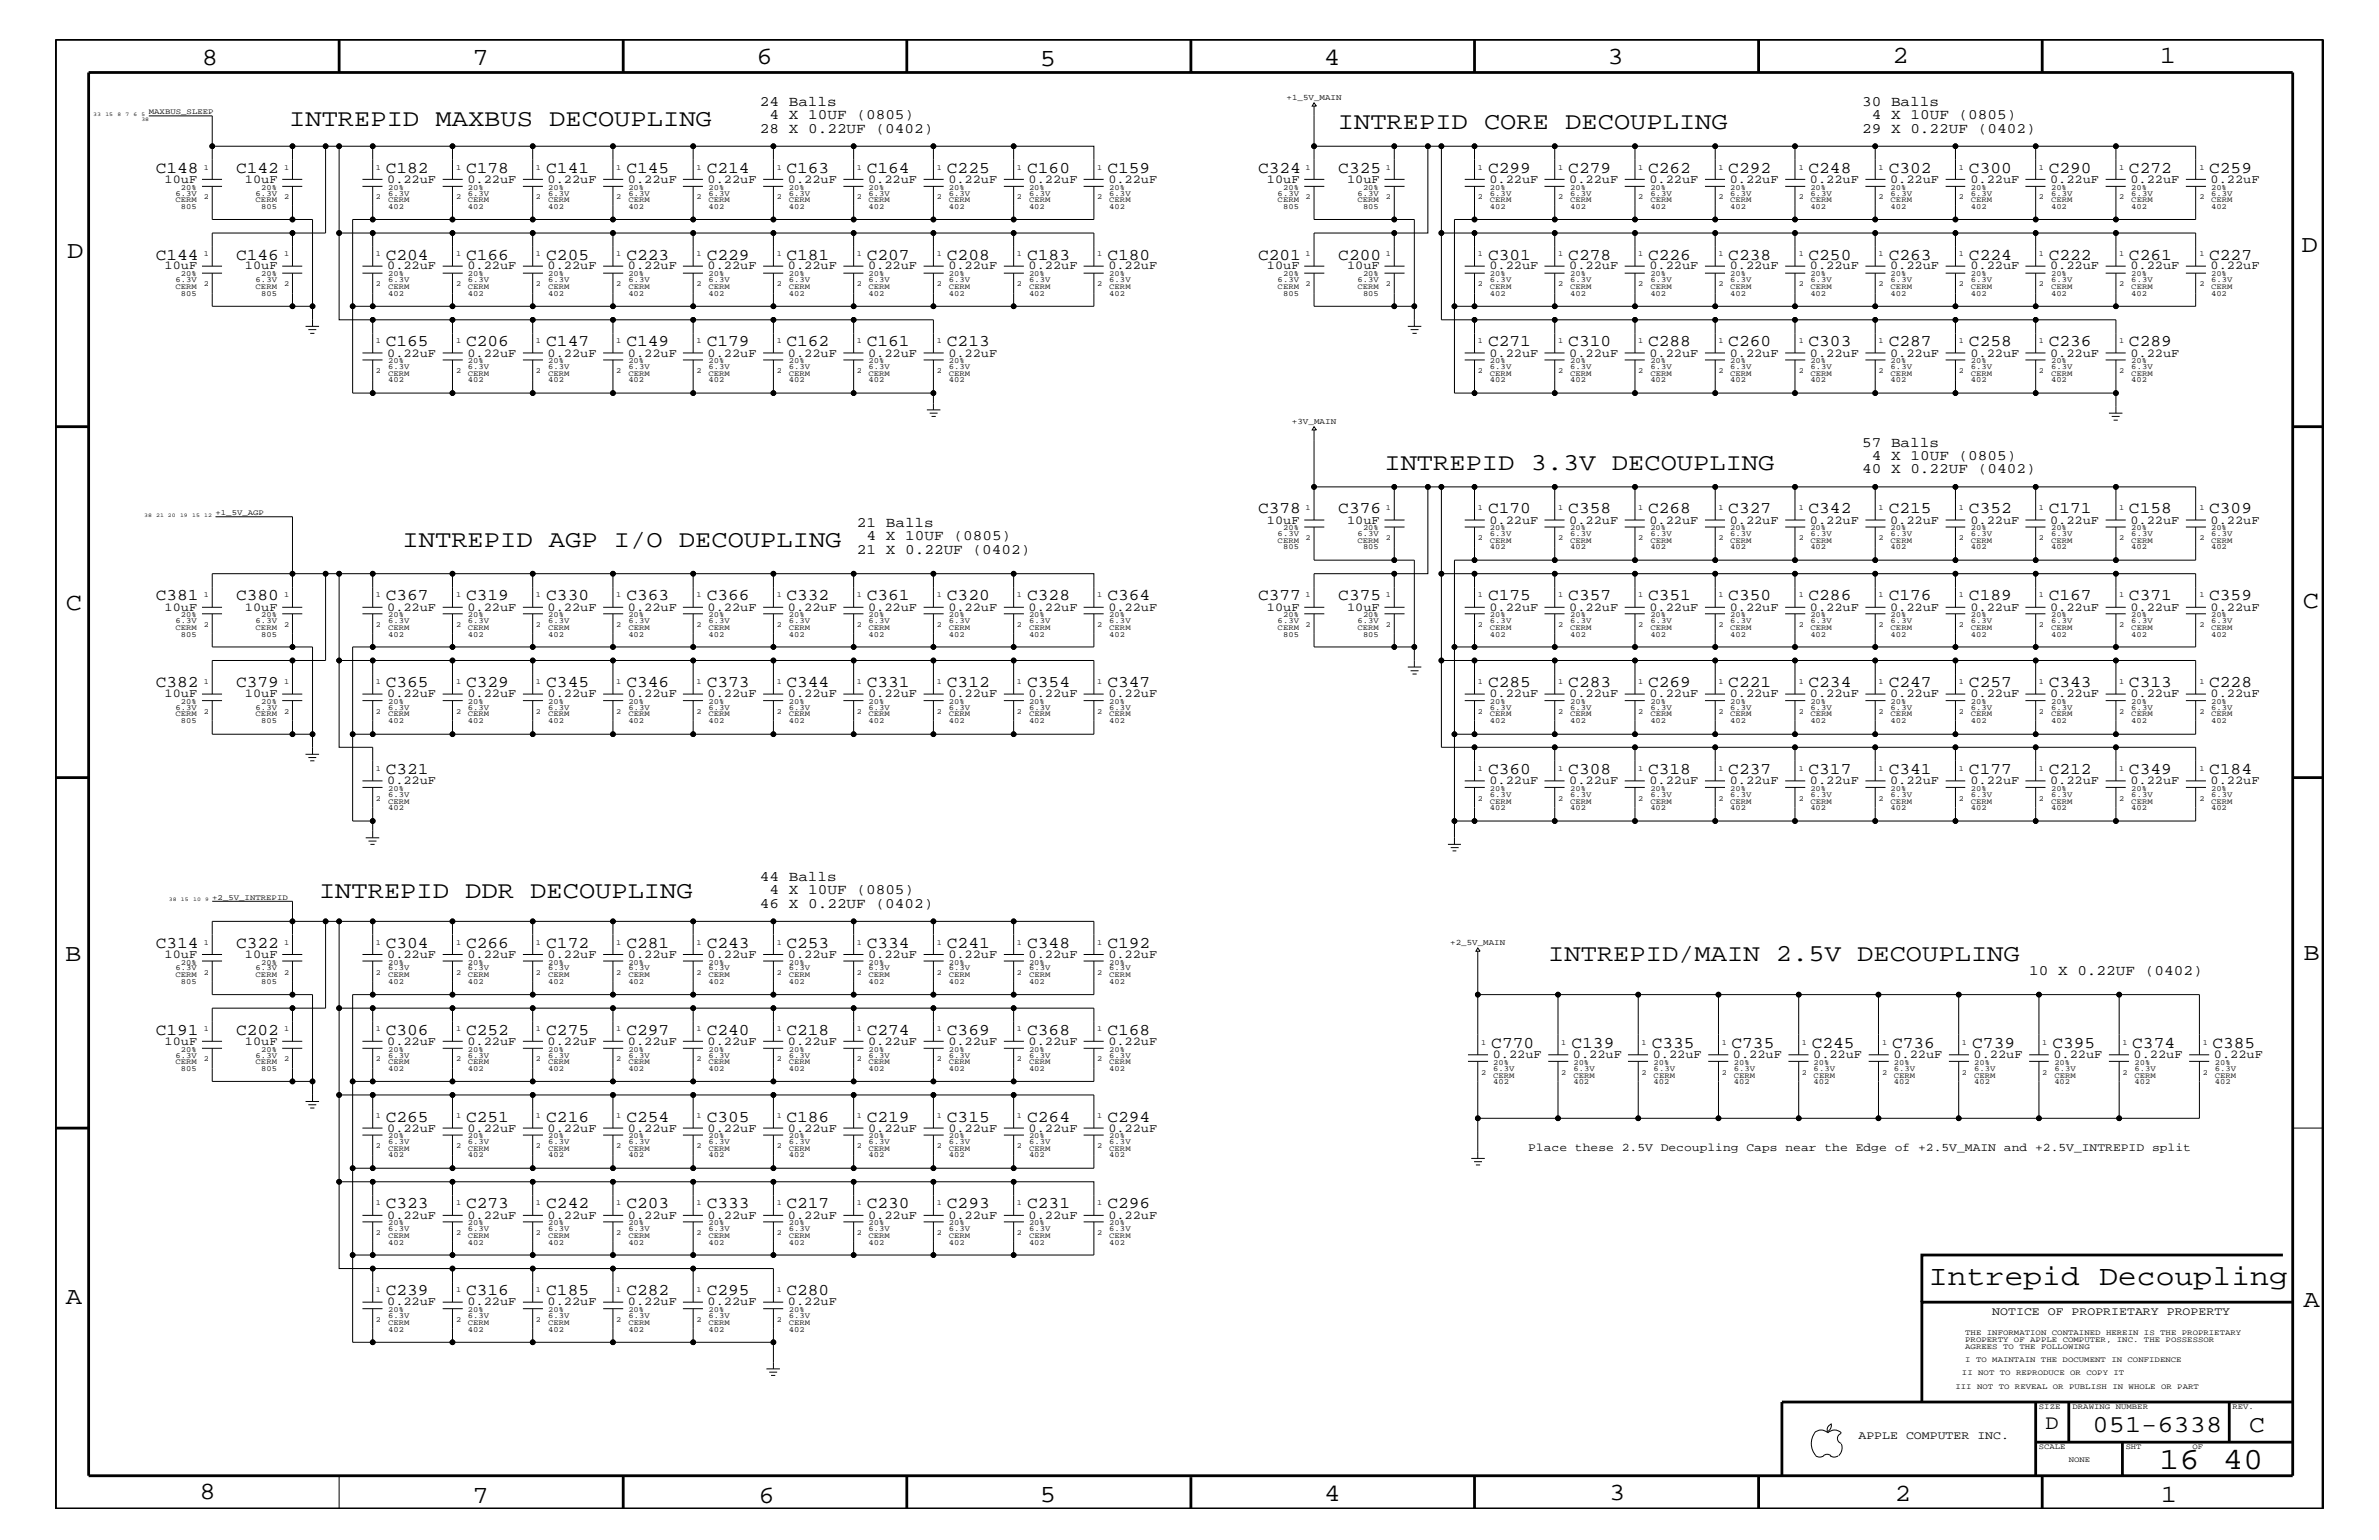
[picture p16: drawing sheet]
<svg xmlns="http://www.w3.org/2000/svg" width="432mm" height="279mm" viewBox="0 0 432 279" stroke-linecap="round" stroke-linejoin="round" font-family="sans-serif">
<defs><g id="words">
<g font-size="5.6">
<text x="391.9" y="266.6">16</text>
<text x="403.4" y="266.6">40</text>
</g>
<text font-size="5.2" x="350.1" y="233.2">Intrepid Decoupling</text>
<g font-size="4.5">
<text x="36.7" y="11.7">8</text>
<text x="85.8" y="11.7">7</text>
<text x="137.3" y="11.5">6</text>
<text x="240.3" y="11.7">4</text>
<text x="291.8" y="11.5">3</text>
<text x="343.5" y="11.5">2</text>
<text x="392" y="11.5">1</text>
<text x="188.7" y="12.1">5</text>
<text x="12.2" y="46.8">D</text>
<text x="417.7" y="45.7">D</text>
<text x="11.9" y="110.6">C</text>
<text x="418" y="110.3">C</text>
<text x="11.9" y="174.3">B</text>
<text x="418.1" y="174.2">B</text>
<text x="11.9" y="236.7">A</text>
<text x="418.1" y="237.1">A</text>
<text x="36.2" y="271.9">8</text>
<text x="85.8" y="272.7">7</text>
<text x="137.7" y="272.7">6</text>
<text x="188.7" y="272.5">5</text>
<text x="240.4" y="272.3">4</text>
<text x="292.1" y="272.2">3</text>
<text x="343.9" y="272.3">2</text>
<text x="392.2" y="272.6">1</text>
</g>
<g font-size="4.4">
<text x="52.5" y="22.9">INTREPID MAXBUS DECOUPLING</text>
<text x="242.8" y="23.5">INTREPID CORE DECOUPLING</text>
<text x="251.3" y="85.3">INTREPID 3.3V DECOUPLING</text>
<text x="73.1" y="99.3">INTREPID AGP I/O DECOUPLING</text>
<text x="57.9" y="162.8">INTREPID DDR DECOUPLING</text>
<text x="281" y="174.4">INTREPID/MAIN 2.5V DECOUPLING</text>
<text x="379.8" y="259.9">051-6338</text>
<text x="408.3" y="259.9">C</text>
</g>
<text font-size="3.7" x="371.3" y="259.3">D</text>
<g font-size="3">
<text x="28.3" y="31.4">C148</text>
<text x="42.8" y="31.4">C142</text>
<text x="70" y="31.4">C182</text>
<text x="84.6" y="31.4">C178</text>
<text x="99.1" y="31.4">C141</text>
<text x="113.7" y="31.4">C145</text>
<text x="128.3" y="31.4">C214</text>
<text x="142.7" y="31.4">C163</text>
<text x="157.3" y="31.4">C164</text>
<text x="171.9" y="31.4">C225</text>
<text x="186.4" y="31.4">C160</text>
<text x="201" y="31.4">C159</text>
<text x="228.3" y="31.4">C324</text>
<text x="242.9" y="31.4">C325</text>
<text x="270.1" y="31.4">C299</text>
<text x="284.6" y="31.4">C279</text>
<text x="299.1" y="31.4">C262</text>
<text x="313.7" y="31.4">C292</text>
<text x="328.3" y="31.4">C248</text>
<text x="342.8" y="31.4">C302</text>
<text x="357.4" y="31.4">C300</text>
<text x="371.9" y="31.4">C290</text>
<text x="386.4" y="31.4">C272</text>
<text x="401" y="31.4">C259</text>
<text x="28.3" y="47.1">C144</text>
<text x="42.8" y="47.1">C146</text>
<text x="70" y="47.1">C204</text>
<text x="84.6" y="47.1">C166</text>
<text x="99.1" y="47.1">C205</text>
<text x="113.7" y="47.1">C223</text>
<text x="128.3" y="47.1">C229</text>
<text x="142.7" y="47.1">C181</text>
<text x="157.3" y="47.1">C207</text>
<text x="171.9" y="47.1">C208</text>
<text x="186.4" y="47.1">C183</text>
<text x="201" y="47.1">C180</text>
<text x="228.3" y="47.1">C201</text>
<text x="242.9" y="47.1">C200</text>
<text x="270.1" y="47.1">C301</text>
<text x="284.6" y="47.1">C278</text>
<text x="299.1" y="47.1">C226</text>
<text x="313.7" y="47.1">C238</text>
<text x="328.3" y="47.1">C250</text>
<text x="342.8" y="47.1">C263</text>
<text x="357.4" y="47.1">C224</text>
<text x="371.9" y="47.1">C222</text>
<text x="386.4" y="47.1">C261</text>
<text x="401" y="47.1">C227</text>
<text x="70" y="62.9">C165</text>
<text x="84.6" y="62.9">C206</text>
<text x="99.1" y="62.9">C147</text>
<text x="113.7" y="62.9">C149</text>
<text x="128.3" y="62.9">C179</text>
<text x="142.7" y="62.9">C162</text>
<text x="157.3" y="62.9">C161</text>
<text x="171.9" y="62.9">C213</text>
<text x="270.1" y="62.9">C271</text>
<text x="284.6" y="62.9">C310</text>
<text x="299.1" y="62.9">C288</text>
<text x="313.7" y="62.9">C260</text>
<text x="328.3" y="62.9">C303</text>
<text x="342.8" y="62.9">C287</text>
<text x="357.4" y="62.9">C258</text>
<text x="371.9" y="62.9">C236</text>
<text x="386.4" y="62.9">C289</text>
<text x="228.3" y="93.2">C378</text>
<text x="242.9" y="93.2">C376</text>
<text x="270.1" y="93.2">C170</text>
<text x="284.6" y="93.2">C358</text>
<text x="299.1" y="93.2">C268</text>
<text x="313.7" y="93.2">C327</text>
<text x="328.3" y="93.2">C342</text>
<text x="342.8" y="93.2">C215</text>
<text x="357.4" y="93.2">C352</text>
<text x="371.9" y="93.2">C171</text>
<text x="386.4" y="93.2">C158</text>
<text x="401" y="93.2">C309</text>
<text x="28.3" y="108.9">C381</text>
<text x="42.8" y="108.9">C380</text>
<text x="70" y="108.9">C367</text>
<text x="84.6" y="108.9">C319</text>
<text x="99.1" y="108.9">C330</text>
<text x="113.7" y="108.9">C363</text>
<text x="128.3" y="108.9">C366</text>
<text x="142.7" y="108.9">C332</text>
<text x="157.3" y="108.9">C361</text>
<text x="171.9" y="108.9">C320</text>
<text x="186.4" y="108.9">C328</text>
<text x="201" y="108.9">C364</text>
<text x="228.3" y="108.9">C377</text>
<text x="242.9" y="108.9">C375</text>
<text x="270.1" y="108.9">C175</text>
<text x="284.6" y="108.9">C357</text>
<text x="299.1" y="108.9">C351</text>
<text x="313.7" y="108.9">C350</text>
<text x="328.3" y="108.9">C286</text>
<text x="342.8" y="108.9">C176</text>
<text x="357.4" y="108.9">C189</text>
<text x="371.9" y="108.9">C167</text>
<text x="386.4" y="108.9">C371</text>
<text x="401" y="108.9">C359</text>
<text x="28.3" y="124.7">C382</text>
<text x="42.8" y="124.7">C379</text>
<text x="70" y="124.7">C365</text>
<text x="84.6" y="124.7">C329</text>
<text x="99.1" y="124.7">C345</text>
<text x="113.7" y="124.7">C346</text>
<text x="128.3" y="124.7">C373</text>
<text x="142.7" y="124.7">C344</text>
<text x="157.3" y="124.7">C331</text>
<text x="171.9" y="124.7">C312</text>
<text x="186.4" y="124.7">C354</text>
<text x="201" y="124.7">C347</text>
<text x="270.1" y="124.7">C285</text>
<text x="284.6" y="124.7">C283</text>
<text x="299.1" y="124.7">C269</text>
<text x="313.7" y="124.7">C221</text>
<text x="328.3" y="124.7">C234</text>
<text x="342.8" y="124.7">C247</text>
<text x="357.4" y="124.7">C257</text>
<text x="371.9" y="124.7">C343</text>
<text x="386.4" y="124.7">C313</text>
<text x="401" y="124.7">C228</text>
<text x="70" y="140.5">C321</text>
<text x="270.1" y="140.5">C360</text>
<text x="284.6" y="140.5">C308</text>
<text x="299.1" y="140.5">C318</text>
<text x="313.7" y="140.5">C237</text>
<text x="328.3" y="140.5">C317</text>
<text x="342.8" y="140.5">C341</text>
<text x="357.4" y="140.5">C177</text>
<text x="371.9" y="140.5">C212</text>
<text x="386.4" y="140.5">C349</text>
<text x="401" y="140.5">C184</text>
<text x="28.3" y="172">C314</text>
<text x="42.8" y="172">C322</text>
<text x="70" y="172">C304</text>
<text x="84.6" y="172">C266</text>
<text x="99.1" y="172">C172</text>
<text x="113.7" y="172">C281</text>
<text x="128.3" y="172">C243</text>
<text x="142.7" y="172">C253</text>
<text x="157.3" y="172">C334</text>
<text x="171.9" y="172">C241</text>
<text x="186.4" y="172">C348</text>
<text x="201" y="172">C192</text>
<text x="28.3" y="187.7">C191</text>
<text x="42.8" y="187.7">C202</text>
<text x="70" y="187.7">C306</text>
<text x="84.6" y="187.7">C252</text>
<text x="99.1" y="187.7">C275</text>
<text x="113.7" y="187.7">C297</text>
<text x="128.3" y="187.7">C240</text>
<text x="142.7" y="187.7">C218</text>
<text x="157.3" y="187.7">C274</text>
<text x="171.9" y="187.7">C369</text>
<text x="186.4" y="187.7">C368</text>
<text x="201" y="187.7">C168</text>
<text x="270.7" y="190.2">C770</text>
<text x="285.2" y="190.2">C139</text>
<text x="299.8" y="190.2">C335</text>
<text x="314.3" y="190.2">C735</text>
<text x="328.8" y="190.2">C245</text>
<text x="343.4" y="190.2">C736</text>
<text x="358" y="190.2">C739</text>
<text x="372.5" y="190.2">C395</text>
<text x="387" y="190.2">C374</text>
<text x="401.6" y="190.2">C385</text>
<text x="70" y="203.5">C265</text>
<text x="84.6" y="203.5">C251</text>
<text x="99.1" y="203.5">C216</text>
<text x="113.7" y="203.5">C254</text>
<text x="128.3" y="203.5">C305</text>
<text x="142.7" y="203.5">C186</text>
<text x="157.3" y="203.5">C219</text>
<text x="171.9" y="203.5">C315</text>
<text x="186.4" y="203.5">C264</text>
<text x="201" y="203.5">C294</text>
<text x="70" y="219.2">C323</text>
<text x="84.6" y="219.2">C273</text>
<text x="99.1" y="219.2">C242</text>
<text x="113.7" y="219.2">C203</text>
<text x="128.3" y="219.2">C333</text>
<text x="142.7" y="219.2">C217</text>
<text x="157.3" y="219.2">C230</text>
<text x="171.9" y="219.2">C293</text>
<text x="186.4" y="219.2">C231</text>
<text x="201" y="219.2">C296</text>
<text x="70" y="235">C239</text>
<text x="84.6" y="235">C316</text>
<text x="99.1" y="235">C185</text>
<text x="113.7" y="235">C282</text>
<text x="128.3" y="235">C295</text>
<text x="142.7" y="235">C280</text>
</g>
<g font-size="2.6">
<text x="137.9" y="19.2">24 Balls</text>
<text x="139.7" y="21.6">4 X 10UF (0805)</text>
<text x="338" y="19.2">30 Balls</text>
<text x="339.7" y="21.6">4 X 10UF (0805)</text>
<text x="137.9" y="24.1">28 X 0.22UF (0402)</text>
<text x="338" y="24.1">29 X 0.22UF (0402)</text>
<text x="338" y="81.1">57 Balls</text>
<text x="339.7" y="83.5">4 X 10UF (0805)</text>
<text x="338" y="85.9">40 X 0.22UF (0402)</text>
<text x="155.5" y="95.6">21 Balls</text>
<text x="155.5" y="100.4">21 X 0.22UF (0402)</text>
<text x="157.3" y="98">4 X 10UF (0805)</text>
<text x="137.9" y="159.9">44 Balls</text>
<text x="137.9" y="164.7">46 X 0.22UF (0402)</text>
<text x="139.7" y="162.2">4 X 10UF (0805)</text>
<text x="368.3" y="176.8">10 X 0.22UF (0402)</text>
</g>
<g font-size="2.2">
<text x="29.9" y="33.1">10uF</text>
<text x="44.4" y="33.1">10uF</text>
<text x="70.3" y="33.1">0.22uF</text>
<text x="84.8" y="33.1">0.22uF</text>
<text x="99.4" y="33.1">0.22uF</text>
<text x="114" y="33.1">0.22uF</text>
<text x="128.4" y="33.1">0.22uF</text>
<text x="143" y="33.1">0.22uF</text>
<text x="157.6" y="33.1">0.22uF</text>
<text x="172.1" y="33.1">0.22uF</text>
<text x="186.7" y="33.1">0.22uF</text>
<text x="201.2" y="33.1">0.22uF</text>
<text x="230" y="33.1">10uF</text>
<text x="244.5" y="33.1">10uF</text>
<text x="270.3" y="33.1">0.22uF</text>
<text x="284.8" y="33.1">0.22uF</text>
<text x="299.4" y="33.1">0.22uF</text>
<text x="313.9" y="33.1">0.22uF</text>
<text x="328.5" y="33.1">0.22uF</text>
<text x="343.1" y="33.1">0.22uF</text>
<text x="357.6" y="33.1">0.22uF</text>
<text x="372.1" y="33.1">0.22uF</text>
<text x="386.7" y="33.1">0.22uF</text>
<text x="401.2" y="33.1">0.22uF</text>
<text x="29.9" y="48.9">10uF</text>
<text x="44.4" y="48.9">10uF</text>
<text x="70.3" y="48.9">0.22uF</text>
<text x="84.8" y="48.9">0.22uF</text>
<text x="99.4" y="48.9">0.22uF</text>
<text x="114" y="48.9">0.22uF</text>
<text x="128.4" y="48.9">0.22uF</text>
<text x="143" y="48.9">0.22uF</text>
<text x="157.6" y="48.9">0.22uF</text>
<text x="172.1" y="48.9">0.22uF</text>
<text x="186.7" y="48.9">0.22uF</text>
<text x="201.2" y="48.9">0.22uF</text>
<text x="230" y="48.9">10uF</text>
<text x="244.5" y="48.9">10uF</text>
<text x="270.3" y="48.9">0.22uF</text>
<text x="284.8" y="48.9">0.22uF</text>
<text x="299.4" y="48.9">0.22uF</text>
<text x="313.9" y="48.9">0.22uF</text>
<text x="328.5" y="48.9">0.22uF</text>
<text x="343.1" y="48.9">0.22uF</text>
<text x="357.6" y="48.9">0.22uF</text>
<text x="372.1" y="48.9">0.22uF</text>
<text x="386.7" y="48.9">0.22uF</text>
<text x="401.2" y="48.9">0.22uF</text>
<text x="70.3" y="64.7">0.22uF</text>
<text x="84.8" y="64.7">0.22uF</text>
<text x="99.4" y="64.7">0.22uF</text>
<text x="114" y="64.7">0.22uF</text>
<text x="128.4" y="64.7">0.22uF</text>
<text x="143" y="64.7">0.22uF</text>
<text x="157.6" y="64.7">0.22uF</text>
<text x="172.1" y="64.7">0.22uF</text>
<text x="270.3" y="64.7">0.22uF</text>
<text x="284.8" y="64.7">0.22uF</text>
<text x="299.4" y="64.7">0.22uF</text>
<text x="313.9" y="64.7">0.22uF</text>
<text x="328.5" y="64.7">0.22uF</text>
<text x="343.1" y="64.7">0.22uF</text>
<text x="357.6" y="64.7">0.22uF</text>
<text x="372.1" y="64.7">0.22uF</text>
<text x="386.7" y="64.7">0.22uF</text>
<text x="230" y="95">10uF</text>
<text x="244.5" y="95">10uF</text>
<text x="270.3" y="95">0.22uF</text>
<text x="284.8" y="95">0.22uF</text>
<text x="299.4" y="95">0.22uF</text>
<text x="313.9" y="95">0.22uF</text>
<text x="328.5" y="95">0.22uF</text>
<text x="343.1" y="95">0.22uF</text>
<text x="357.6" y="95">0.22uF</text>
<text x="372.1" y="95">0.22uF</text>
<text x="386.7" y="95">0.22uF</text>
<text x="401.2" y="95">0.22uF</text>
<text x="29.9" y="110.8">10uF</text>
<text x="44.4" y="110.8">10uF</text>
<text x="70.3" y="110.8">0.22uF</text>
<text x="84.8" y="110.8">0.22uF</text>
<text x="99.4" y="110.8">0.22uF</text>
<text x="114" y="110.8">0.22uF</text>
<text x="128.4" y="110.8">0.22uF</text>
<text x="143" y="110.8">0.22uF</text>
<text x="157.6" y="110.8">0.22uF</text>
<text x="172.1" y="110.8">0.22uF</text>
<text x="186.7" y="110.8">0.22uF</text>
<text x="201.2" y="110.8">0.22uF</text>
<text x="230" y="110.8">10uF</text>
<text x="244.5" y="110.8">10uF</text>
<text x="270.3" y="110.8">0.22uF</text>
<text x="284.8" y="110.8">0.22uF</text>
<text x="299.4" y="110.8">0.22uF</text>
<text x="313.9" y="110.8">0.22uF</text>
<text x="328.5" y="110.8">0.22uF</text>
<text x="343.1" y="110.8">0.22uF</text>
<text x="357.6" y="110.8">0.22uF</text>
<text x="372.1" y="110.8">0.22uF</text>
<text x="386.7" y="110.8">0.22uF</text>
<text x="401.2" y="110.8">0.22uF</text>
<text x="29.9" y="126.5">10uF</text>
<text x="44.4" y="126.5">10uF</text>
<text x="70.3" y="126.5">0.22uF</text>
<text x="84.8" y="126.5">0.22uF</text>
<text x="99.4" y="126.5">0.22uF</text>
<text x="114" y="126.5">0.22uF</text>
<text x="128.4" y="126.5">0.22uF</text>
<text x="143" y="126.5">0.22uF</text>
<text x="157.6" y="126.5">0.22uF</text>
<text x="172.1" y="126.5">0.22uF</text>
<text x="186.7" y="126.5">0.22uF</text>
<text x="201.2" y="126.5">0.22uF</text>
<text x="270.3" y="126.5">0.22uF</text>
<text x="284.8" y="126.5">0.22uF</text>
<text x="299.4" y="126.5">0.22uF</text>
<text x="313.9" y="126.5">0.22uF</text>
<text x="328.5" y="126.5">0.22uF</text>
<text x="343.1" y="126.5">0.22uF</text>
<text x="357.6" y="126.5">0.22uF</text>
<text x="372.1" y="126.5">0.22uF</text>
<text x="386.7" y="126.5">0.22uF</text>
<text x="401.2" y="126.5">0.22uF</text>
<text x="70.3" y="142.3">0.22uF</text>
<text x="270.3" y="142.3">0.22uF</text>
<text x="284.8" y="142.3">0.22uF</text>
<text x="299.4" y="142.3">0.22uF</text>
<text x="313.9" y="142.3">0.22uF</text>
<text x="328.5" y="142.3">0.22uF</text>
<text x="343.1" y="142.3">0.22uF</text>
<text x="357.6" y="142.3">0.22uF</text>
<text x="372.1" y="142.3">0.22uF</text>
<text x="386.7" y="142.3">0.22uF</text>
<text x="401.2" y="142.3">0.22uF</text>
<text x="29.9" y="173.8">10uF</text>
<text x="44.4" y="173.8">10uF</text>
<text x="70.3" y="173.8">0.22uF</text>
<text x="84.8" y="173.8">0.22uF</text>
<text x="99.4" y="173.8">0.22uF</text>
<text x="114" y="173.8">0.22uF</text>
<text x="128.4" y="173.8">0.22uF</text>
<text x="143" y="173.8">0.22uF</text>
<text x="157.6" y="173.8">0.22uF</text>
<text x="172.1" y="173.8">0.22uF</text>
<text x="186.7" y="173.8">0.22uF</text>
<text x="201.2" y="173.8">0.22uF</text>
<text x="29.9" y="189.5">10uF</text>
<text x="44.4" y="189.5">10uF</text>
<text x="70.3" y="189.5">0.22uF</text>
<text x="84.8" y="189.5">0.22uF</text>
<text x="99.4" y="189.5">0.22uF</text>
<text x="114" y="189.5">0.22uF</text>
<text x="128.4" y="189.5">0.22uF</text>
<text x="143" y="189.5">0.22uF</text>
<text x="157.6" y="189.5">0.22uF</text>
<text x="172.1" y="189.5">0.22uF</text>
<text x="186.7" y="189.5">0.22uF</text>
<text x="201.2" y="189.5">0.22uF</text>
<text x="270.9" y="192">0.22uF</text>
<text x="285.5" y="192">0.22uF</text>
<text x="300" y="192">0.22uF</text>
<text x="314.5" y="192">0.22uF</text>
<text x="329.1" y="192">0.22uF</text>
<text x="343.7" y="192">0.22uF</text>
<text x="358.2" y="192">0.22uF</text>
<text x="372.7" y="192">0.22uF</text>
<text x="387.3" y="192">0.22uF</text>
<text x="401.8" y="192">0.22uF</text>
<text x="70.3" y="205.3">0.22uF</text>
<text x="84.8" y="205.3">0.22uF</text>
<text x="99.4" y="205.3">0.22uF</text>
<text x="114" y="205.3">0.22uF</text>
<text x="128.4" y="205.3">0.22uF</text>
<text x="143" y="205.3">0.22uF</text>
<text x="157.6" y="205.3">0.22uF</text>
<text x="172.1" y="205.3">0.22uF</text>
<text x="186.7" y="205.3">0.22uF</text>
<text x="201.2" y="205.3">0.22uF</text>
<text x="70.3" y="221.1">0.22uF</text>
<text x="84.8" y="221.1">0.22uF</text>
<text x="99.4" y="221.1">0.22uF</text>
<text x="114" y="221.1">0.22uF</text>
<text x="128.4" y="221.1">0.22uF</text>
<text x="143" y="221.1">0.22uF</text>
<text x="157.6" y="221.1">0.22uF</text>
<text x="172.1" y="221.1">0.22uF</text>
<text x="186.7" y="221.1">0.22uF</text>
<text x="201.2" y="221.1">0.22uF</text>
<text x="70.3" y="236.8">0.22uF</text>
<text x="84.8" y="236.8">0.22uF</text>
<text x="99.4" y="236.8">0.22uF</text>
<text x="114" y="236.8">0.22uF</text>
<text x="128.4" y="236.8">0.22uF</text>
<text x="143" y="236.8">0.22uF</text>
</g>
<g font-size="2.1">
<text x="277.4" y="208.9">Place these 2.5V Decoupling Caps near the Edge of +2.5V_MAIN and +2.5V_INTREPID split</text>
<text x="361.6" y="238.6">NOTICE OF PROPRIETARY PROPERTY</text>
<text x="337.3" y="261.1">APPLE COMPUTER INC.</text>
</g>
<g font-size="1.5">
<text x="233.5" y="18.1">+1_5V_MAIN</text>
<text x="234.5" y="76.9">+3V_MAIN</text>
<text x="263.2" y="171.5">+2_5V_MAIN</text>
</g>
<g font-size="1.4">
<text x="27" y="20.8">MAXBUS_SLEEP</text>
<text x="31.8" y="35.5">6.3V</text>
<text x="32.9" y="34.4">20%</text>
<text x="37" y="30.8">1</text>
<text x="46.4" y="35.5">6.3V</text>
<text x="47.4" y="34.4">20%</text>
<text x="51.6" y="30.8">1</text>
<text x="68.2" y="30.8">1</text>
<text x="70.4" y="35.5">6.3V</text>
<text x="70.4" y="34.4">20%</text>
<text x="82.8" y="30.8">1</text>
<text x="84.9" y="35.5">6.3V</text>
<text x="84.9" y="34.4">20%</text>
<text x="97.3" y="30.8">1</text>
<text x="99.5" y="34.4">20%</text>
<text x="99.5" y="35.5">6.3V</text>
<text x="111.8" y="30.8">1</text>
<text x="114" y="34.4">20%</text>
<text x="114" y="35.5">6.3V</text>
<text x="126.4" y="30.8">1</text>
<text x="128.6" y="34.4">20%</text>
<text x="128.6" y="35.5">6.3V</text>
<text x="141" y="30.8">1</text>
<text x="143.2" y="34.4">20%</text>
<text x="143.2" y="35.5">6.3V</text>
<text x="155.5" y="30.8">1</text>
<text x="157.6" y="34.4">20%</text>
<text x="157.6" y="35.5">6.3V</text>
<text x="170" y="30.8">1</text>
<text x="172.2" y="34.4">20%</text>
<text x="172.2" y="35.5">6.3V</text>
<text x="184.6" y="30.8">1</text>
<text x="186.8" y="34.4">20%</text>
<text x="186.8" y="35.5">6.3V</text>
<text x="199.1" y="30.8">1</text>
<text x="201.3" y="34.4">20%</text>
<text x="201.3" y="35.5">6.3V</text>
<text x="231.9" y="35.5">6.3V</text>
<text x="232.9" y="34.4">20%</text>
<text x="237" y="30.8">1</text>
<text x="246.4" y="35.5">6.3V</text>
<text x="247.4" y="34.4">20%</text>
<text x="251.5" y="30.8">1</text>
<text x="268.2" y="30.8">1</text>
<text x="270.4" y="34.4">20%</text>
<text x="270.4" y="35.5">6.3V</text>
<text x="282.8" y="30.8">1</text>
<text x="285" y="34.4">20%</text>
<text x="285" y="35.5">6.3V</text>
<text x="297.3" y="30.8">1</text>
<text x="299.6" y="35.5">6.3V</text>
<text x="299.6" y="34.4">20%</text>
<text x="311.9" y="30.8">1</text>
<text x="314" y="35.5">6.3V</text>
<text x="314" y="34.4">20%</text>
<text x="326.5" y="30.8">1</text>
<text x="328.6" y="35.5">6.3V</text>
<text x="328.6" y="34.4">20%</text>
<text x="341" y="30.8">1</text>
<text x="343.2" y="35.5">6.3V</text>
<text x="343.2" y="34.4">20%</text>
<text x="355.5" y="30.8">1</text>
<text x="357.7" y="35.5">6.3V</text>
<text x="357.7" y="34.4">20%</text>
<text x="370.1" y="30.8">1</text>
<text x="372.3" y="35.5">6.3V</text>
<text x="372.3" y="34.4">20%</text>
<text x="384.6" y="30.8">1</text>
<text x="386.8" y="34.4">20%</text>
<text x="386.8" y="35.5">6.3V</text>
<text x="399.2" y="30.8">1</text>
<text x="401.3" y="34.4">20%</text>
<text x="401.3" y="35.5">6.3V</text>
<text x="31.8" y="36.7">CERM</text>
<text x="32.9" y="37.9">805</text>
<text x="37" y="36.2">2</text>
<text x="46.4" y="36.7">CERM</text>
<text x="47.4" y="37.9">805</text>
<text x="51.6" y="36.2">2</text>
<text x="68.2" y="36.2">2</text>
<text x="70.4" y="37.9">402</text>
<text x="70.4" y="36.7">CERM</text>
<text x="82.8" y="36.2">2</text>
<text x="84.9" y="37.9">402</text>
<text x="84.9" y="36.7">CERM</text>
<text x="97.3" y="36.2">2</text>
<text x="99.5" y="36.7">CERM</text>
<text x="99.5" y="37.9">402</text>
<text x="111.8" y="36.2">2</text>
<text x="114" y="36.7">CERM</text>
<text x="114" y="37.9">402</text>
<text x="126.4" y="36.2">2</text>
<text x="128.6" y="36.7">CERM</text>
<text x="128.6" y="37.9">402</text>
<text x="141" y="36.2">2</text>
<text x="143.2" y="36.7">CERM</text>
<text x="143.2" y="37.9">402</text>
<text x="155.5" y="36.2">2</text>
<text x="157.6" y="36.7">CERM</text>
<text x="157.6" y="37.9">402</text>
<text x="170" y="36.2">2</text>
<text x="172.2" y="36.7">CERM</text>
<text x="172.2" y="37.9">402</text>
<text x="184.6" y="36.2">2</text>
<text x="186.8" y="36.7">CERM</text>
<text x="186.8" y="37.9">402</text>
<text x="199.1" y="36.2">2</text>
<text x="201.3" y="36.7">CERM</text>
<text x="201.3" y="37.9">402</text>
<text x="231.9" y="36.7">CERM</text>
<text x="232.9" y="37.9">805</text>
<text x="237" y="36.2">2</text>
<text x="246.4" y="36.7">CERM</text>
<text x="247.4" y="37.9">805</text>
<text x="251.5" y="36.2">2</text>
<text x="268.2" y="36.2">2</text>
<text x="270.4" y="36.7">CERM</text>
<text x="270.4" y="37.9">402</text>
<text x="282.8" y="36.2">2</text>
<text x="285" y="36.7">CERM</text>
<text x="285" y="37.9">402</text>
<text x="297.3" y="36.2">2</text>
<text x="299.6" y="37.9">402</text>
<text x="299.6" y="36.7">CERM</text>
<text x="311.9" y="36.2">2</text>
<text x="314" y="37.9">402</text>
<text x="314" y="36.7">CERM</text>
<text x="326.5" y="36.2">2</text>
<text x="328.6" y="37.9">402</text>
<text x="328.6" y="36.7">CERM</text>
<text x="341" y="36.2">2</text>
<text x="343.2" y="37.9">402</text>
<text x="343.2" y="36.7">CERM</text>
<text x="355.5" y="36.2">2</text>
<text x="357.7" y="37.9">402</text>
<text x="357.7" y="36.7">CERM</text>
<text x="370.1" y="36.2">2</text>
<text x="372.3" y="37.9">402</text>
<text x="372.3" y="36.7">CERM</text>
<text x="384.6" y="36.2">2</text>
<text x="386.8" y="36.7">CERM</text>
<text x="386.8" y="37.9">402</text>
<text x="399.2" y="36.2">2</text>
<text x="401.3" y="36.7">CERM</text>
<text x="401.3" y="37.9">402</text>
<text x="37" y="46.5">1</text>
<text x="51.6" y="46.5">1</text>
<text x="68.2" y="46.5">1</text>
<text x="82.8" y="46.5">1</text>
<text x="97.3" y="46.5">1</text>
<text x="111.8" y="46.5">1</text>
<text x="126.4" y="46.5">1</text>
<text x="141" y="46.5">1</text>
<text x="155.5" y="46.5">1</text>
<text x="170" y="46.5">1</text>
<text x="184.6" y="46.5">1</text>
<text x="199.1" y="46.5">1</text>
<text x="237" y="46.5">1</text>
<text x="251.5" y="46.5">1</text>
<text x="268.2" y="46.5">1</text>
<text x="282.8" y="46.5">1</text>
<text x="297.3" y="46.5">1</text>
<text x="311.9" y="46.5">1</text>
<text x="326.5" y="46.5">1</text>
<text x="341" y="46.5">1</text>
<text x="355.5" y="46.5">1</text>
<text x="370.1" y="46.5">1</text>
<text x="384.6" y="46.5">1</text>
<text x="399.2" y="46.5">1</text>
<text x="31.8" y="51.3">6.3V</text>
<text x="31.8" y="52.4">CERM</text>
<text x="32.9" y="50.2">20%</text>
<text x="32.9" y="53.6">805</text>
<text x="37" y="51.9">2</text>
<text x="46.4" y="52.4">CERM</text>
<text x="46.4" y="51.3">6.3V</text>
<text x="47.4" y="53.6">805</text>
<text x="47.4" y="50.2">20%</text>
<text x="51.6" y="51.9">2</text>
<text x="68.2" y="51.9">2</text>
<text x="70.4" y="50.2">20%</text>
<text x="70.4" y="51.3">6.3V</text>
<text x="70.4" y="52.4">CERM</text>
<text x="70.4" y="53.6">402</text>
<text x="82.8" y="51.9">2</text>
<text x="84.9" y="53.6">402</text>
<text x="84.9" y="52.4">CERM</text>
<text x="84.9" y="51.3">6.3V</text>
<text x="84.9" y="50.2">20%</text>
<text x="97.3" y="51.9">2</text>
<text x="99.5" y="50.2">20%</text>
<text x="99.5" y="51.3">6.3V</text>
<text x="99.5" y="52.4">CERM</text>
<text x="99.5" y="53.6">402</text>
<text x="111.8" y="51.9">2</text>
<text x="114" y="50.2">20%</text>
<text x="114" y="51.3">6.3V</text>
<text x="114" y="52.4">CERM</text>
<text x="114" y="53.6">402</text>
<text x="126.4" y="51.9">2</text>
<text x="128.6" y="50.2">20%</text>
<text x="128.6" y="51.3">6.3V</text>
<text x="128.6" y="52.4">CERM</text>
<text x="128.6" y="53.6">402</text>
<text x="141" y="51.9">2</text>
<text x="143.2" y="50.2">20%</text>
<text x="143.2" y="51.3">6.3V</text>
<text x="143.2" y="52.4">CERM</text>
<text x="143.2" y="53.6">402</text>
<text x="155.5" y="51.9">2</text>
<text x="157.6" y="50.2">20%</text>
<text x="157.6" y="51.3">6.3V</text>
<text x="157.6" y="52.4">CERM</text>
<text x="157.6" y="53.6">402</text>
<text x="170" y="51.9">2</text>
<text x="172.2" y="53.6">402</text>
<text x="172.2" y="50.2">20%</text>
<text x="172.2" y="51.3">6.3V</text>
<text x="172.2" y="52.4">CERM</text>
<text x="184.6" y="51.9">2</text>
<text x="186.8" y="50.2">20%</text>
<text x="186.8" y="51.3">6.3V</text>
<text x="186.8" y="52.4">CERM</text>
<text x="186.8" y="53.6">402</text>
<text x="199.1" y="51.9">2</text>
<text x="201.3" y="50.2">20%</text>
<text x="201.3" y="51.3">6.3V</text>
<text x="201.3" y="52.4">CERM</text>
<text x="201.3" y="53.6">402</text>
<text x="231.9" y="52.4">CERM</text>
<text x="231.9" y="51.3">6.3V</text>
<text x="232.9" y="53.6">805</text>
<text x="232.9" y="50.2">20%</text>
<text x="237" y="51.9">2</text>
<text x="246.4" y="51.3">6.3V</text>
<text x="246.4" y="52.4">CERM</text>
<text x="247.4" y="50.2">20%</text>
<text x="247.4" y="53.6">805</text>
<text x="251.5" y="51.9">2</text>
<text x="268.2" y="51.9">2</text>
<text x="270.4" y="53.6">402</text>
<text x="270.4" y="52.4">CERM</text>
<text x="270.4" y="51.3">6.3V</text>
<text x="270.4" y="50.2">20%</text>
<text x="282.8" y="51.9">2</text>
<text x="285" y="50.2">20%</text>
<text x="285" y="51.3">6.3V</text>
<text x="285" y="52.4">CERM</text>
<text x="285" y="53.6">402</text>
<text x="297.3" y="51.9">2</text>
<text x="299.6" y="53.6">402</text>
<text x="299.6" y="52.4">CERM</text>
<text x="299.6" y="51.3">6.3V</text>
<text x="299.6" y="50.2">20%</text>
<text x="311.9" y="51.9">2</text>
<text x="314" y="53.6">402</text>
<text x="314" y="52.4">CERM</text>
<text x="314" y="51.3">6.3V</text>
<text x="314" y="50.2">20%</text>
<text x="326.5" y="51.9">2</text>
<text x="328.6" y="53.6">402</text>
<text x="328.6" y="52.4">CERM</text>
<text x="328.6" y="51.3">6.3V</text>
<text x="328.6" y="50.2">20%</text>
<text x="341" y="51.9">2</text>
<text x="343.2" y="53.6">402</text>
<text x="343.2" y="52.4">CERM</text>
<text x="343.2" y="51.3">6.3V</text>
<text x="343.2" y="50.2">20%</text>
<text x="355.5" y="51.9">2</text>
<text x="357.7" y="53.6">402</text>
<text x="357.7" y="52.4">CERM</text>
<text x="357.7" y="51.3">6.3V</text>
<text x="357.7" y="50.2">20%</text>
<text x="370.1" y="51.9">2</text>
<text x="372.3" y="53.6">402</text>
<text x="372.3" y="52.4">CERM</text>
<text x="372.3" y="51.3">6.3V</text>
<text x="372.3" y="50.2">20%</text>
<text x="384.6" y="51.9">2</text>
<text x="386.8" y="50.2">20%</text>
<text x="386.8" y="51.3">6.3V</text>
<text x="386.8" y="52.4">CERM</text>
<text x="386.8" y="53.6">402</text>
<text x="399.2" y="51.9">2</text>
<text x="401.3" y="53.6">402</text>
<text x="401.3" y="52.4">CERM</text>
<text x="401.3" y="51.3">6.3V</text>
<text x="401.3" y="50.2">20%</text>
<text x="68.2" y="62.3">1</text>
<text x="70.4" y="65.9">20%</text>
<text x="82.8" y="62.3">1</text>
<text x="84.9" y="65.9">20%</text>
<text x="97.3" y="62.3">1</text>
<text x="99.5" y="65.9">20%</text>
<text x="111.8" y="62.3">1</text>
<text x="114" y="65.9">20%</text>
<text x="126.4" y="62.3">1</text>
<text x="128.6" y="65.9">20%</text>
<text x="141" y="62.3">1</text>
<text x="143.2" y="65.9">20%</text>
<text x="155.5" y="62.3">1</text>
<text x="157.6" y="65.9">20%</text>
<text x="170" y="62.3">1</text>
<text x="172.2" y="65.9">20%</text>
<text x="268.2" y="62.3">1</text>
<text x="270.4" y="65.9">20%</text>
<text x="282.8" y="62.3">1</text>
<text x="285" y="65.9">20%</text>
<text x="297.3" y="62.3">1</text>
<text x="299.6" y="65.9">20%</text>
<text x="311.9" y="62.3">1</text>
<text x="314" y="65.9">20%</text>
<text x="326.5" y="62.3">1</text>
<text x="328.6" y="65.9">20%</text>
<text x="341" y="62.3">1</text>
<text x="343.2" y="65.9">20%</text>
<text x="355.5" y="62.3">1</text>
<text x="357.7" y="65.9">20%</text>
<text x="370.1" y="62.3">1</text>
<text x="372.3" y="65.9">20%</text>
<text x="384.6" y="62.3">1</text>
<text x="386.8" y="65.9">20%</text>
<text x="68.2" y="67.7">2</text>
<text x="70.4" y="69.4">402</text>
<text x="70.4" y="68.2">CERM</text>
<text x="70.4" y="67">6.3V</text>
<text x="82.8" y="67.7">2</text>
<text x="84.9" y="67">6.3V</text>
<text x="84.9" y="68.2">CERM</text>
<text x="84.9" y="69.4">402</text>
<text x="97.3" y="67.7">2</text>
<text x="99.5" y="69.4">402</text>
<text x="99.5" y="68.2">CERM</text>
<text x="99.5" y="67">6.3V</text>
<text x="111.8" y="67.7">2</text>
<text x="114" y="69.4">402</text>
<text x="114" y="68.2">CERM</text>
<text x="114" y="67">6.3V</text>
<text x="126.4" y="67.7">2</text>
<text x="128.6" y="69.4">402</text>
<text x="128.6" y="68.2">CERM</text>
<text x="128.6" y="67">6.3V</text>
<text x="141" y="67.7">2</text>
<text x="143.2" y="69.4">402</text>
<text x="143.2" y="68.2">CERM</text>
<text x="143.2" y="67">6.3V</text>
<text x="155.5" y="67.7">2</text>
<text x="157.6" y="69.4">402</text>
<text x="157.6" y="68.2">CERM</text>
<text x="157.6" y="67">6.3V</text>
<text x="170" y="67.7">2</text>
<text x="172.2" y="69.4">402</text>
<text x="172.2" y="68.2">CERM</text>
<text x="172.2" y="67">6.3V</text>
<text x="268.2" y="67.7">2</text>
<text x="270.4" y="69.4">402</text>
<text x="270.4" y="68.2">CERM</text>
<text x="270.4" y="67">6.3V</text>
<text x="282.8" y="67.7">2</text>
<text x="285" y="67">6.3V</text>
<text x="285" y="68.2">CERM</text>
<text x="285" y="69.4">402</text>
<text x="297.3" y="67.7">2</text>
<text x="299.6" y="69.4">402</text>
<text x="299.6" y="68.2">CERM</text>
<text x="299.6" y="67">6.3V</text>
<text x="311.9" y="67.7">2</text>
<text x="314" y="69.4">402</text>
<text x="314" y="68.2">CERM</text>
<text x="314" y="67">6.3V</text>
<text x="326.5" y="67.7">2</text>
<text x="328.6" y="69.4">402</text>
<text x="328.6" y="68.2">CERM</text>
<text x="328.6" y="67">6.3V</text>
<text x="341" y="67.7">2</text>
<text x="343.2" y="69.4">402</text>
<text x="343.2" y="68.2">CERM</text>
<text x="343.2" y="67">6.3V</text>
<text x="355.5" y="67.7">2</text>
<text x="357.7" y="69.4">402</text>
<text x="357.7" y="68.2">CERM</text>
<text x="357.7" y="67">6.3V</text>
<text x="370.1" y="67.7">2</text>
<text x="372.3" y="69.4">402</text>
<text x="372.3" y="68.2">CERM</text>
<text x="372.3" y="67">6.3V</text>
<text x="384.6" y="67.7">2</text>
<text x="386.8" y="67">6.3V</text>
<text x="386.8" y="68.2">CERM</text>
<text x="386.8" y="69.4">402</text>
<text x="39.1" y="93.5">+1_5V_AGP</text>
<text x="237" y="92.6">1</text>
<text x="251.5" y="92.6">1</text>
<text x="268.2" y="92.6">1</text>
<text x="282.8" y="92.6">1</text>
<text x="297.3" y="92.6">1</text>
<text x="311.9" y="92.6">1</text>
<text x="326.5" y="92.6">1</text>
<text x="341" y="92.6">1</text>
<text x="355.5" y="92.6">1</text>
<text x="370.1" y="92.6">1</text>
<text x="384.6" y="92.6">1</text>
<text x="399.2" y="92.6">1</text>
<text x="231.9" y="97.3">6.3V</text>
<text x="231.9" y="98.5">CERM</text>
<text x="232.9" y="96.2">20%</text>
<text x="232.9" y="99.7">805</text>
<text x="237" y="98">2</text>
<text x="246.4" y="97.3">6.3V</text>
<text x="246.4" y="98.5">CERM</text>
<text x="247.4" y="99.7">805</text>
<text x="247.4" y="96.2">20%</text>
<text x="251.5" y="98">2</text>
<text x="268.2" y="98">2</text>
<text x="270.4" y="96.2">20%</text>
<text x="270.4" y="97.3">6.3V</text>
<text x="270.4" y="98.5">CERM</text>
<text x="270.4" y="99.7">402</text>
<text x="282.8" y="98">2</text>
<text x="285" y="96.2">20%</text>
<text x="285" y="97.3">6.3V</text>
<text x="285" y="98.5">CERM</text>
<text x="285" y="99.7">402</text>
<text x="297.3" y="98">2</text>
<text x="299.6" y="99.7">402</text>
<text x="299.6" y="98.5">CERM</text>
<text x="299.6" y="97.3">6.3V</text>
<text x="299.6" y="96.2">20%</text>
<text x="311.9" y="98">2</text>
<text x="314" y="99.7">402</text>
<text x="314" y="98.5">CERM</text>
<text x="314" y="97.3">6.3V</text>
<text x="314" y="96.2">20%</text>
<text x="326.5" y="98">2</text>
<text x="328.6" y="99.7">402</text>
<text x="328.6" y="98.5">CERM</text>
<text x="328.6" y="97.3">6.3V</text>
<text x="328.6" y="96.2">20%</text>
<text x="341" y="98">2</text>
<text x="343.2" y="99.7">402</text>
<text x="343.2" y="98.5">CERM</text>
<text x="343.2" y="97.3">6.3V</text>
<text x="343.2" y="96.2">20%</text>
<text x="355.5" y="98">2</text>
<text x="357.7" y="99.7">402</text>
<text x="357.7" y="98.5">CERM</text>
<text x="357.7" y="97.3">6.3V</text>
<text x="357.7" y="96.2">20%</text>
<text x="370.1" y="98">2</text>
<text x="372.3" y="99.7">402</text>
<text x="372.3" y="98.5">CERM</text>
<text x="372.3" y="97.3">6.3V</text>
<text x="372.3" y="96.2">20%</text>
<text x="384.6" y="98">2</text>
<text x="386.8" y="96.2">20%</text>
<text x="386.8" y="97.3">6.3V</text>
<text x="386.8" y="98.5">CERM</text>
<text x="386.8" y="99.7">402</text>
<text x="399.2" y="98">2</text>
<text x="401.3" y="96.2">20%</text>
<text x="401.3" y="97.3">6.3V</text>
<text x="401.3" y="98.5">CERM</text>
<text x="401.3" y="99.7">402</text>
<text x="31.8" y="113.1">6.3V</text>
<text x="32.9" y="112">20%</text>
<text x="37" y="113.8">2</text>
<text x="37" y="108.3">1</text>
<text x="46.4" y="113.1">6.3V</text>
<text x="47.4" y="112">20%</text>
<text x="51.6" y="113.8">2</text>
<text x="51.6" y="108.3">1</text>
<text x="68.2" y="113.8">2</text>
<text x="68.2" y="108.3">1</text>
<text x="70.4" y="113.1">6.3V</text>
<text x="70.4" y="112">20%</text>
<text x="82.8" y="113.8">2</text>
<text x="82.8" y="108.3">1</text>
<text x="84.9" y="113.1">6.3V</text>
<text x="84.9" y="112">20%</text>
<text x="97.3" y="113.8">2</text>
<text x="97.3" y="108.3">1</text>
<text x="99.5" y="112">20%</text>
<text x="99.5" y="113.1">6.3V</text>
<text x="111.8" y="113.8">2</text>
<text x="111.8" y="108.3">1</text>
<text x="114" y="112">20%</text>
<text x="114" y="113.1">6.3V</text>
<text x="126.4" y="113.8">2</text>
<text x="126.4" y="108.3">1</text>
<text x="128.6" y="112">20%</text>
<text x="128.6" y="113.1">6.3V</text>
<text x="141" y="113.8">2</text>
<text x="141" y="108.3">1</text>
<text x="143.2" y="112">20%</text>
<text x="143.2" y="113.1">6.3V</text>
<text x="155.5" y="113.8">2</text>
<text x="155.5" y="108.3">1</text>
<text x="157.6" y="112">20%</text>
<text x="157.6" y="113.1">6.3V</text>
<text x="170" y="113.8">2</text>
<text x="170" y="108.3">1</text>
<text x="172.2" y="112">20%</text>
<text x="172.2" y="113.1">6.3V</text>
<text x="184.6" y="113.8">2</text>
<text x="184.6" y="108.3">1</text>
<text x="186.8" y="113.1">6.3V</text>
<text x="186.8" y="112">20%</text>
<text x="199.1" y="113.8">2</text>
<text x="199.1" y="108.3">1</text>
<text x="201.3" y="113.1">6.3V</text>
<text x="201.3" y="112">20%</text>
<text x="231.9" y="113.1">6.3V</text>
<text x="232.9" y="112">20%</text>
<text x="237" y="113.8">2</text>
<text x="237" y="108.3">1</text>
<text x="246.4" y="113.1">6.3V</text>
<text x="247.4" y="112">20%</text>
<text x="251.5" y="113.8">2</text>
<text x="251.5" y="108.3">1</text>
<text x="268.2" y="113.8">2</text>
<text x="268.2" y="108.3">1</text>
<text x="270.4" y="113.1">6.3V</text>
<text x="270.4" y="112">20%</text>
<text x="282.8" y="113.8">2</text>
<text x="282.8" y="108.3">1</text>
<text x="285" y="112">20%</text>
<text x="285" y="113.1">6.3V</text>
<text x="297.3" y="113.8">2</text>
<text x="297.3" y="108.3">1</text>
<text x="299.6" y="113.1">6.3V</text>
<text x="299.6" y="112">20%</text>
<text x="311.9" y="113.8">2</text>
<text x="311.9" y="108.3">1</text>
<text x="314" y="113.1">6.3V</text>
<text x="314" y="112">20%</text>
<text x="326.5" y="113.8">2</text>
<text x="326.5" y="108.3">1</text>
<text x="328.6" y="113.1">6.3V</text>
<text x="328.6" y="112">20%</text>
<text x="341" y="113.8">2</text>
<text x="341" y="108.3">1</text>
<text x="343.2" y="113.1">6.3V</text>
<text x="343.2" y="112">20%</text>
<text x="355.5" y="113.8">2</text>
<text x="355.5" y="108.3">1</text>
<text x="357.7" y="113.1">6.3V</text>
<text x="357.7" y="112">20%</text>
<text x="370.1" y="113.8">2</text>
<text x="370.1" y="108.3">1</text>
<text x="372.3" y="113.1">6.3V</text>
<text x="372.3" y="112">20%</text>
<text x="384.6" y="113.8">2</text>
<text x="384.6" y="108.3">1</text>
<text x="386.8" y="112">20%</text>
<text x="386.8" y="113.1">6.3V</text>
<text x="399.2" y="113.8">2</text>
<text x="399.2" y="108.3">1</text>
<text x="401.3" y="112">20%</text>
<text x="401.3" y="113.1">6.3V</text>
<text x="31.8" y="114.2">CERM</text>
<text x="32.9" y="115.5">805</text>
<text x="46.4" y="114.2">CERM</text>
<text x="47.4" y="115.5">805</text>
<text x="70.4" y="115.5">402</text>
<text x="70.4" y="114.2">CERM</text>
<text x="84.9" y="115.5">402</text>
<text x="84.9" y="114.2">CERM</text>
<text x="99.5" y="114.2">CERM</text>
<text x="99.5" y="115.5">402</text>
<text x="114" y="114.2">CERM</text>
<text x="114" y="115.5">402</text>
<text x="128.6" y="114.2">CERM</text>
<text x="128.6" y="115.5">402</text>
<text x="143.2" y="114.2">CERM</text>
<text x="143.2" y="115.5">402</text>
<text x="157.6" y="114.2">CERM</text>
<text x="157.6" y="115.5">402</text>
<text x="172.2" y="114.2">CERM</text>
<text x="172.2" y="115.5">402</text>
<text x="186.8" y="115.5">402</text>
<text x="186.8" y="114.2">CERM</text>
<text x="201.3" y="115.5">402</text>
<text x="201.3" y="114.2">CERM</text>
<text x="231.9" y="114.2">CERM</text>
<text x="232.9" y="115.5">805</text>
<text x="246.4" y="114.2">CERM</text>
<text x="247.4" y="115.5">805</text>
<text x="270.4" y="115.5">402</text>
<text x="270.4" y="114.2">CERM</text>
<text x="285" y="114.2">CERM</text>
<text x="285" y="115.5">402</text>
<text x="299.6" y="115.5">402</text>
<text x="299.6" y="114.2">CERM</text>
<text x="314" y="115.5">402</text>
<text x="314" y="114.2">CERM</text>
<text x="328.6" y="115.5">402</text>
<text x="328.6" y="114.2">CERM</text>
<text x="343.2" y="115.5">402</text>
<text x="343.2" y="114.2">CERM</text>
<text x="357.7" y="115.5">402</text>
<text x="357.7" y="114.2">CERM</text>
<text x="372.3" y="115.5">402</text>
<text x="372.3" y="114.2">CERM</text>
<text x="386.8" y="114.2">CERM</text>
<text x="386.8" y="115.5">402</text>
<text x="401.3" y="114.2">CERM</text>
<text x="401.3" y="115.5">402</text>
<text x="37" y="124.1">1</text>
<text x="51.6" y="124.1">1</text>
<text x="68.2" y="124.1">1</text>
<text x="82.8" y="124.1">1</text>
<text x="97.3" y="124.1">1</text>
<text x="111.8" y="124.1">1</text>
<text x="126.4" y="124.1">1</text>
<text x="141" y="124.1">1</text>
<text x="155.5" y="124.1">1</text>
<text x="170" y="124.1">1</text>
<text x="184.6" y="124.1">1</text>
<text x="199.1" y="124.1">1</text>
<text x="268.2" y="124.1">1</text>
<text x="282.8" y="124.1">1</text>
<text x="297.3" y="124.1">1</text>
<text x="311.9" y="124.1">1</text>
<text x="326.5" y="124.1">1</text>
<text x="341" y="124.1">1</text>
<text x="355.5" y="124.1">1</text>
<text x="370.1" y="124.1">1</text>
<text x="384.6" y="124.1">1</text>
<text x="399.2" y="124.1">1</text>
<text x="31.8" y="128.8">6.3V</text>
<text x="31.8" y="130">CERM</text>
<text x="32.9" y="127.7">20%</text>
<text x="32.9" y="131.3">805</text>
<text x="37" y="129.6">2</text>
<text x="46.4" y="130">CERM</text>
<text x="46.4" y="128.8">6.3V</text>
<text x="47.4" y="131.3">805</text>
<text x="47.4" y="127.7">20%</text>
<text x="51.6" y="129.6">2</text>
<text x="68.2" y="129.6">2</text>
<text x="70.4" y="127.7">20%</text>
<text x="70.4" y="128.8">6.3V</text>
<text x="70.4" y="130">CERM</text>
<text x="70.4" y="131.3">402</text>
<text x="82.8" y="129.6">2</text>
<text x="84.9" y="131.3">402</text>
<text x="84.9" y="130">CERM</text>
<text x="84.9" y="128.8">6.3V</text>
<text x="84.9" y="127.7">20%</text>
<text x="97.3" y="129.6">2</text>
<text x="99.5" y="127.7">20%</text>
<text x="99.5" y="128.8">6.3V</text>
<text x="99.5" y="130">CERM</text>
<text x="99.5" y="131.3">402</text>
<text x="111.8" y="129.6">2</text>
<text x="114" y="127.7">20%</text>
<text x="114" y="128.8">6.3V</text>
<text x="114" y="130">CERM</text>
<text x="114" y="131.3">402</text>
<text x="126.4" y="129.6">2</text>
<text x="128.6" y="127.7">20%</text>
<text x="128.6" y="128.8">6.3V</text>
<text x="128.6" y="130">CERM</text>
<text x="128.6" y="131.3">402</text>
<text x="141" y="129.6">2</text>
<text x="143.2" y="127.7">20%</text>
<text x="143.2" y="128.8">6.3V</text>
<text x="143.2" y="130">CERM</text>
<text x="143.2" y="131.3">402</text>
<text x="155.5" y="129.6">2</text>
<text x="157.6" y="127.7">20%</text>
<text x="157.6" y="128.8">6.3V</text>
<text x="157.6" y="130">CERM</text>
<text x="157.6" y="131.3">402</text>
<text x="170" y="129.6">2</text>
<text x="172.2" y="127.7">20%</text>
<text x="172.2" y="128.8">6.3V</text>
<text x="172.2" y="130">CERM</text>
<text x="172.2" y="131.3">402</text>
<text x="184.6" y="129.6">2</text>
<text x="186.8" y="127.7">20%</text>
<text x="186.8" y="128.8">6.3V</text>
<text x="186.8" y="130">CERM</text>
<text x="186.8" y="131.3">402</text>
<text x="199.1" y="129.6">2</text>
<text x="201.3" y="131.3">402</text>
<text x="201.3" y="130">CERM</text>
<text x="201.3" y="128.8">6.3V</text>
<text x="201.3" y="127.7">20%</text>
<text x="268.2" y="129.6">2</text>
<text x="270.4" y="127.7">20%</text>
<text x="270.4" y="128.8">6.3V</text>
<text x="270.4" y="130">CERM</text>
<text x="270.4" y="131.3">402</text>
<text x="282.8" y="129.6">2</text>
<text x="285" y="131.3">402</text>
<text x="285" y="130">CERM</text>
<text x="285" y="128.8">6.3V</text>
<text x="285" y="127.7">20%</text>
<text x="297.3" y="129.6">2</text>
<text x="299.6" y="127.7">20%</text>
<text x="299.6" y="128.8">6.3V</text>
<text x="299.6" y="130">CERM</text>
<text x="299.6" y="131.3">402</text>
<text x="311.9" y="129.6">2</text>
<text x="314" y="127.7">20%</text>
<text x="314" y="128.8">6.3V</text>
<text x="314" y="130">CERM</text>
<text x="314" y="131.3">402</text>
<text x="326.5" y="129.6">2</text>
<text x="328.6" y="127.7">20%</text>
<text x="328.6" y="128.8">6.3V</text>
<text x="328.6" y="130">CERM</text>
<text x="328.6" y="131.3">402</text>
<text x="341" y="129.6">2</text>
<text x="343.2" y="127.7">20%</text>
<text x="343.2" y="128.8">6.3V</text>
<text x="343.2" y="130">CERM</text>
<text x="343.2" y="131.3">402</text>
<text x="355.5" y="129.6">2</text>
<text x="357.7" y="127.7">20%</text>
<text x="357.7" y="128.8">6.3V</text>
<text x="357.7" y="130">CERM</text>
<text x="357.7" y="131.3">402</text>
<text x="370.1" y="129.6">2</text>
<text x="372.3" y="127.7">20%</text>
<text x="372.3" y="128.8">6.3V</text>
<text x="372.3" y="130">CERM</text>
<text x="372.3" y="131.3">402</text>
<text x="384.6" y="129.6">2</text>
<text x="386.8" y="131.3">402</text>
<text x="386.8" y="130">CERM</text>
<text x="386.8" y="128.8">6.3V</text>
<text x="386.8" y="127.7">20%</text>
<text x="399.2" y="129.6">2</text>
<text x="401.3" y="127.7">20%</text>
<text x="401.3" y="128.8">6.3V</text>
<text x="401.3" y="130">CERM</text>
<text x="401.3" y="131.3">402</text>
<text x="68.2" y="139.8">1</text>
<text x="70.4" y="143.5">20%</text>
<text x="268.2" y="139.8">1</text>
<text x="270.4" y="143.5">20%</text>
<text x="282.8" y="139.8">1</text>
<text x="285" y="143.5">20%</text>
<text x="297.3" y="139.8">1</text>
<text x="299.6" y="143.5">20%</text>
<text x="311.9" y="139.8">1</text>
<text x="314" y="143.5">20%</text>
<text x="326.5" y="139.8">1</text>
<text x="328.6" y="143.5">20%</text>
<text x="341" y="139.8">1</text>
<text x="343.2" y="143.5">20%</text>
<text x="355.5" y="139.8">1</text>
<text x="357.7" y="143.5">20%</text>
<text x="370.1" y="139.8">1</text>
<text x="372.3" y="143.5">20%</text>
<text x="384.6" y="139.8">1</text>
<text x="386.8" y="143.5">20%</text>
<text x="399.2" y="139.8">1</text>
<text x="401.3" y="143.5">20%</text>
<text x="68.2" y="145.3">2</text>
<text x="70.4" y="147">402</text>
<text x="70.4" y="145.8">CERM</text>
<text x="70.4" y="144.6">6.3V</text>
<text x="268.2" y="145.3">2</text>
<text x="270.4" y="147">402</text>
<text x="270.4" y="145.8">CERM</text>
<text x="270.4" y="144.6">6.3V</text>
<text x="282.8" y="145.3">2</text>
<text x="285" y="147">402</text>
<text x="285" y="145.8">CERM</text>
<text x="285" y="144.6">6.3V</text>
<text x="297.3" y="145.3">2</text>
<text x="299.6" y="144.6">6.3V</text>
<text x="299.6" y="145.8">CERM</text>
<text x="299.6" y="147">402</text>
<text x="311.9" y="145.3">2</text>
<text x="314" y="144.6">6.3V</text>
<text x="314" y="145.8">CERM</text>
<text x="314" y="147">402</text>
<text x="326.5" y="145.3">2</text>
<text x="328.6" y="144.6">6.3V</text>
<text x="328.6" y="145.8">CERM</text>
<text x="328.6" y="147">402</text>
<text x="341" y="145.3">2</text>
<text x="343.2" y="144.6">6.3V</text>
<text x="343.2" y="145.8">CERM</text>
<text x="343.2" y="147">402</text>
<text x="355.5" y="145.3">2</text>
<text x="357.7" y="144.6">6.3V</text>
<text x="357.7" y="145.8">CERM</text>
<text x="357.7" y="147">402</text>
<text x="370.1" y="145.3">2</text>
<text x="372.3" y="144.6">6.3V</text>
<text x="372.3" y="145.8">CERM</text>
<text x="372.3" y="147">402</text>
<text x="384.6" y="145.3">2</text>
<text x="386.8" y="144.6">6.3V</text>
<text x="386.8" y="145.8">CERM</text>
<text x="386.8" y="147">402</text>
<text x="399.2" y="145.3">2</text>
<text x="401.3" y="144.6">6.3V</text>
<text x="401.3" y="145.8">CERM</text>
<text x="401.3" y="147">402</text>
<text x="38.5" y="163.3">+2_5V_INTREPID</text>
<text x="37" y="171.4">1</text>
<text x="51.6" y="171.4">1</text>
<text x="68.2" y="171.4">1</text>
<text x="82.8" y="171.4">1</text>
<text x="97.3" y="171.4">1</text>
<text x="111.8" y="171.4">1</text>
<text x="126.4" y="171.4">1</text>
<text x="141" y="171.4">1</text>
<text x="155.5" y="171.4">1</text>
<text x="170" y="171.4">1</text>
<text x="184.6" y="171.4">1</text>
<text x="199.1" y="171.4">1</text>
<text x="31.8" y="177.3">CERM</text>
<text x="31.8" y="176.1">6.3V</text>
<text x="32.9" y="178.5">805</text>
<text x="32.9" y="175">20%</text>
<text x="37" y="176.8">2</text>
<text x="46.4" y="176.1">6.3V</text>
<text x="46.4" y="177.3">CERM</text>
<text x="47.4" y="175">20%</text>
<text x="47.4" y="178.5">805</text>
<text x="51.6" y="176.8">2</text>
<text x="68.2" y="176.8">2</text>
<text x="70.4" y="175">20%</text>
<text x="70.4" y="176.1">6.3V</text>
<text x="70.4" y="177.3">CERM</text>
<text x="70.4" y="178.5">402</text>
<text x="82.8" y="176.8">2</text>
<text x="84.9" y="175">20%</text>
<text x="84.9" y="176.1">6.3V</text>
<text x="84.9" y="177.3">CERM</text>
<text x="84.9" y="178.5">402</text>
<text x="97.3" y="176.8">2</text>
<text x="99.5" y="178.5">402</text>
<text x="99.5" y="177.3">CERM</text>
<text x="99.5" y="176.1">6.3V</text>
<text x="99.5" y="175">20%</text>
<text x="111.8" y="176.8">2</text>
<text x="114" y="178.5">402</text>
<text x="114" y="177.3">CERM</text>
<text x="114" y="176.1">6.3V</text>
<text x="114" y="175">20%</text>
<text x="126.4" y="176.8">2</text>
<text x="128.6" y="178.5">402</text>
<text x="128.6" y="177.3">CERM</text>
<text x="128.6" y="176.1">6.3V</text>
<text x="128.6" y="175">20%</text>
<text x="141" y="176.8">2</text>
<text x="143.2" y="178.5">402</text>
<text x="143.2" y="177.3">CERM</text>
<text x="143.2" y="176.1">6.3V</text>
<text x="143.2" y="175">20%</text>
<text x="155.5" y="176.8">2</text>
<text x="157.6" y="178.5">402</text>
<text x="157.6" y="177.3">CERM</text>
<text x="157.6" y="176.1">6.3V</text>
<text x="157.6" y="175">20%</text>
<text x="170" y="176.8">2</text>
<text x="172.2" y="178.5">402</text>
<text x="172.2" y="177.3">CERM</text>
<text x="172.2" y="176.1">6.3V</text>
<text x="172.2" y="175">20%</text>
<text x="184.6" y="176.8">2</text>
<text x="186.8" y="178.5">402</text>
<text x="186.8" y="177.3">CERM</text>
<text x="186.8" y="176.1">6.3V</text>
<text x="186.8" y="175">20%</text>
<text x="199.1" y="176.8">2</text>
<text x="201.3" y="178.5">402</text>
<text x="201.3" y="177.3">CERM</text>
<text x="201.3" y="176.1">6.3V</text>
<text x="201.3" y="175">20%</text>
<text x="31.8" y="191.9">6.3V</text>
<text x="32.9" y="190.8">20%</text>
<text x="37" y="187.1">1</text>
<text x="46.4" y="191.9">6.3V</text>
<text x="47.4" y="190.8">20%</text>
<text x="51.6" y="187.1">1</text>
<text x="68.2" y="187.1">1</text>
<text x="70.4" y="190.8">20%</text>
<text x="70.4" y="191.9">6.3V</text>
<text x="82.8" y="187.1">1</text>
<text x="84.9" y="191.9">6.3V</text>
<text x="84.9" y="190.8">20%</text>
<text x="97.3" y="187.1">1</text>
<text x="99.5" y="190.8">20%</text>
<text x="99.5" y="191.9">6.3V</text>
<text x="111.8" y="187.1">1</text>
<text x="114" y="190.8">20%</text>
<text x="114" y="191.9">6.3V</text>
<text x="126.4" y="187.1">1</text>
<text x="128.6" y="190.8">20%</text>
<text x="128.6" y="191.9">6.3V</text>
<text x="141" y="187.1">1</text>
<text x="143.2" y="190.8">20%</text>
<text x="143.2" y="191.9">6.3V</text>
<text x="155.5" y="187.1">1</text>
<text x="157.6" y="190.8">20%</text>
<text x="157.6" y="191.9">6.3V</text>
<text x="170" y="187.1">1</text>
<text x="172.2" y="190.8">20%</text>
<text x="172.2" y="191.9">6.3V</text>
<text x="184.6" y="187.1">1</text>
<text x="186.8" y="190.8">20%</text>
<text x="186.8" y="191.9">6.3V</text>
<text x="199.1" y="187.1">1</text>
<text x="201.3" y="191.9">6.3V</text>
<text x="201.3" y="190.8">20%</text>
<text x="268.8" y="189.5">1</text>
<text x="283.4" y="189.5">1</text>
<text x="297.9" y="189.5">1</text>
<text x="312.5" y="189.5">1</text>
<text x="327.1" y="189.5">1</text>
<text x="341.6" y="189.5">1</text>
<text x="356.1" y="189.5">1</text>
<text x="370.7" y="189.5">1</text>
<text x="385.2" y="189.5">1</text>
<text x="399.8" y="189.5">1</text>
<text x="31.8" y="193.1">CERM</text>
<text x="32.9" y="194.3">805</text>
<text x="37" y="192.6">2</text>
<text x="46.4" y="193.1">CERM</text>
<text x="47.4" y="194.3">805</text>
<text x="51.6" y="192.6">2</text>
<text x="68.2" y="192.6">2</text>
<text x="70.4" y="193.1">CERM</text>
<text x="70.4" y="194.3">402</text>
<text x="82.8" y="192.6">2</text>
<text x="84.9" y="194.3">402</text>
<text x="84.9" y="193.1">CERM</text>
<text x="97.3" y="192.6">2</text>
<text x="99.5" y="193.1">CERM</text>
<text x="99.5" y="194.3">402</text>
<text x="111.8" y="192.6">2</text>
<text x="114" y="193.1">CERM</text>
<text x="114" y="194.3">402</text>
<text x="126.4" y="192.6">2</text>
<text x="128.6" y="193.1">CERM</text>
<text x="128.6" y="194.3">402</text>
<text x="141" y="192.6">2</text>
<text x="143.2" y="193.1">CERM</text>
<text x="143.2" y="194.3">402</text>
<text x="155.5" y="192.6">2</text>
<text x="157.6" y="193.1">CERM</text>
<text x="157.6" y="194.3">402</text>
<text x="170" y="192.6">2</text>
<text x="172.2" y="193.1">CERM</text>
<text x="172.2" y="194.3">402</text>
<text x="184.6" y="192.6">2</text>
<text x="186.8" y="193.1">CERM</text>
<text x="186.8" y="194.3">402</text>
<text x="199.1" y="192.6">2</text>
<text x="201.3" y="194.3">402</text>
<text x="201.3" y="193.1">CERM</text>
<text x="268.8" y="195">2</text>
<text x="271" y="193.2">20%</text>
<text x="271" y="194.3">6.3V</text>
<text x="271" y="195.5">CERM</text>
<text x="271" y="196.7">402</text>
<text x="283.4" y="195">2</text>
<text x="285.6" y="193.2">20%</text>
<text x="285.6" y="194.3">6.3V</text>
<text x="285.6" y="195.5">CERM</text>
<text x="285.6" y="196.7">402</text>
<text x="297.9" y="195">2</text>
<text x="300.1" y="196.7">402</text>
<text x="300.1" y="194.3">6.3V</text>
<text x="300.1" y="193.2">20%</text>
<text x="300.1" y="195.5">CERM</text>
<text x="312.5" y="195">2</text>
<text x="314.7" y="196.7">402</text>
<text x="314.7" y="194.3">6.3V</text>
<text x="314.7" y="193.2">20%</text>
<text x="314.7" y="195.5">CERM</text>
<text x="327.1" y="195">2</text>
<text x="329.2" y="196.7">402</text>
<text x="329.2" y="195.5">CERM</text>
<text x="329.2" y="194.3">6.3V</text>
<text x="329.2" y="193.2">20%</text>
<text x="341.6" y="195">2</text>
<text x="343.7" y="196.7">402</text>
<text x="343.7" y="195.5">CERM</text>
<text x="343.7" y="194.3">6.3V</text>
<text x="343.7" y="193.2">20%</text>
<text x="356.1" y="195">2</text>
<text x="358.3" y="196.7">402</text>
<text x="358.3" y="195.5">CERM</text>
<text x="358.3" y="194.3">6.3V</text>
<text x="358.3" y="193.2">20%</text>
<text x="370.7" y="195">2</text>
<text x="372.9" y="195.5">CERM</text>
<text x="372.9" y="194.3">6.3V</text>
<text x="372.9" y="193.2">20%</text>
<text x="372.9" y="196.7">402</text>
<text x="385.2" y="195">2</text>
<text x="387.4" y="193.2">20%</text>
<text x="387.4" y="194.3">6.3V</text>
<text x="387.4" y="195.5">CERM</text>
<text x="387.4" y="196.7">402</text>
<text x="399.8" y="195">2</text>
<text x="402" y="196.7">402</text>
<text x="402" y="195.5">CERM</text>
<text x="402" y="194.3">6.3V</text>
<text x="402" y="193.2">20%</text>
<text x="68.2" y="202.9">1</text>
<text x="82.8" y="202.9">1</text>
<text x="97.3" y="202.9">1</text>
<text x="111.8" y="202.9">1</text>
<text x="126.4" y="202.9">1</text>
<text x="141" y="202.9">1</text>
<text x="155.5" y="202.9">1</text>
<text x="170" y="202.9">1</text>
<text x="184.6" y="202.9">1</text>
<text x="199.1" y="202.9">1</text>
<text x="68.2" y="208.3">2</text>
<text x="70.4" y="208.8">CERM</text>
<text x="70.4" y="207.6">6.3V</text>
<text x="70.4" y="206.5">20%</text>
<text x="82.8" y="208.3">2</text>
<text x="84.9" y="206.5">20%</text>
<text x="84.9" y="207.6">6.3V</text>
<text x="84.9" y="208.8">CERM</text>
<text x="97.3" y="208.3">2</text>
<text x="99.5" y="208.8">CERM</text>
<text x="99.5" y="207.6">6.3V</text>
<text x="99.5" y="206.5">20%</text>
<text x="111.8" y="208.3">2</text>
<text x="114" y="208.8">CERM</text>
<text x="114" y="207.6">6.3V</text>
<text x="114" y="206.5">20%</text>
<text x="126.4" y="208.3">2</text>
<text x="128.6" y="208.8">CERM</text>
<text x="128.6" y="207.6">6.3V</text>
<text x="128.6" y="206.5">20%</text>
<text x="141" y="208.3">2</text>
<text x="143.2" y="208.8">CERM</text>
<text x="143.2" y="207.6">6.3V</text>
<text x="143.2" y="206.5">20%</text>
<text x="155.5" y="208.3">2</text>
<text x="157.6" y="208.8">CERM</text>
<text x="157.6" y="207.6">6.3V</text>
<text x="157.6" y="206.5">20%</text>
<text x="170" y="208.3">2</text>
<text x="172.2" y="208.8">CERM</text>
<text x="172.2" y="207.6">6.3V</text>
<text x="172.2" y="206.5">20%</text>
<text x="184.6" y="208.3">2</text>
<text x="186.8" y="208.8">CERM</text>
<text x="186.8" y="207.6">6.3V</text>
<text x="186.8" y="206.5">20%</text>
<text x="199.1" y="208.3">2</text>
<text x="201.3" y="208.8">CERM</text>
<text x="201.3" y="207.6">6.3V</text>
<text x="201.3" y="206.5">20%</text>
<text x="70.4" y="210">402</text>
<text x="84.9" y="210">402</text>
<text x="99.5" y="210">402</text>
<text x="114" y="210">402</text>
<text x="128.6" y="210">402</text>
<text x="143.2" y="210">402</text>
<text x="157.6" y="210">402</text>
<text x="172.2" y="210">402</text>
<text x="186.8" y="210">402</text>
<text x="201.3" y="210">402</text>
<text x="68.2" y="218.6">1</text>
<text x="82.8" y="218.6">1</text>
<text x="97.3" y="218.6">1</text>
<text x="111.8" y="218.6">1</text>
<text x="126.4" y="218.6">1</text>
<text x="141" y="218.6">1</text>
<text x="155.5" y="218.6">1</text>
<text x="170" y="218.6">1</text>
<text x="184.6" y="218.6">1</text>
<text x="199.1" y="218.6">1</text>
<text x="68.2" y="224.1">2</text>
<text x="70.4" y="225.8">402</text>
<text x="70.4" y="224.6">CERM</text>
<text x="70.4" y="223.4">6.3V</text>
<text x="70.4" y="222.3">20%</text>
<text x="82.8" y="224.1">2</text>
<text x="84.9" y="225.8">402</text>
<text x="84.9" y="224.6">CERM</text>
<text x="84.9" y="223.4">6.3V</text>
<text x="84.9" y="222.3">20%</text>
<text x="97.3" y="224.1">2</text>
<text x="99.5" y="222.3">20%</text>
<text x="99.5" y="223.4">6.3V</text>
<text x="99.5" y="224.6">CERM</text>
<text x="99.5" y="225.8">402</text>
<text x="111.8" y="224.1">2</text>
<text x="114" y="222.3">20%</text>
<text x="114" y="223.4">6.3V</text>
<text x="114" y="224.6">CERM</text>
<text x="114" y="225.8">402</text>
<text x="126.4" y="224.1">2</text>
<text x="128.6" y="222.3">20%</text>
<text x="128.6" y="223.4">6.3V</text>
<text x="128.6" y="224.6">CERM</text>
<text x="128.6" y="225.8">402</text>
<text x="141" y="224.1">2</text>
<text x="143.2" y="222.3">20%</text>
<text x="143.2" y="223.4">6.3V</text>
<text x="143.2" y="224.6">CERM</text>
<text x="143.2" y="225.8">402</text>
<text x="155.5" y="224.1">2</text>
<text x="157.6" y="222.3">20%</text>
<text x="157.6" y="223.4">6.3V</text>
<text x="157.6" y="224.6">CERM</text>
<text x="157.6" y="225.8">402</text>
<text x="170" y="224.1">2</text>
<text x="172.2" y="222.3">20%</text>
<text x="172.2" y="223.4">6.3V</text>
<text x="172.2" y="224.6">CERM</text>
<text x="172.2" y="225.8">402</text>
<text x="184.6" y="224.1">2</text>
<text x="186.8" y="225.8">402</text>
<text x="186.8" y="224.6">CERM</text>
<text x="186.8" y="223.4">6.3V</text>
<text x="186.8" y="222.3">20%</text>
<text x="199.1" y="224.1">2</text>
<text x="201.3" y="225.8">402</text>
<text x="201.3" y="224.6">CERM</text>
<text x="201.3" y="223.4">6.3V</text>
<text x="201.3" y="222.3">20%</text>
<text x="68.2" y="239.9">2</text>
<text x="68.2" y="234.4">1</text>
<text x="70.4" y="238">20%</text>
<text x="70.4" y="239.1">6.3V</text>
<text x="82.8" y="239.9">2</text>
<text x="82.8" y="234.4">1</text>
<text x="84.9" y="239.1">6.3V</text>
<text x="84.9" y="238">20%</text>
<text x="97.3" y="239.9">2</text>
<text x="97.3" y="234.4">1</text>
<text x="99.5" y="238">20%</text>
<text x="99.5" y="239.1">6.3V</text>
<text x="111.8" y="239.9">2</text>
<text x="111.8" y="234.4">1</text>
<text x="114" y="238">20%</text>
<text x="114" y="239.1">6.3V</text>
<text x="126.4" y="239.9">2</text>
<text x="126.4" y="234.4">1</text>
<text x="128.6" y="239.1">6.3V</text>
<text x="128.6" y="238">20%</text>
<text x="141" y="239.9">2</text>
<text x="141" y="234.4">1</text>
<text x="143.2" y="239.1">6.3V</text>
<text x="143.2" y="238">20%</text>
<text x="70.4" y="240.3">CERM</text>
<text x="70.4" y="241.6">402</text>
<text x="84.9" y="241.6">402</text>
<text x="84.9" y="240.3">CERM</text>
<text x="99.5" y="240.3">CERM</text>
<text x="99.5" y="241.6">402</text>
<text x="114" y="240.3">CERM</text>
<text x="114" y="241.6">402</text>
<text x="128.6" y="241.6">402</text>
<text x="128.6" y="240.3">CERM</text>
<text x="143.2" y="241.6">402</text>
<text x="143.2" y="240.3">CERM</text>
<text x="356.7" y="244.7">AGREES TO THE FOLLOWING</text>
<text x="356.7" y="243.5">PROPERTY OF APPLE COMPUTER, INC. THE POSSESSOR</text>
<text x="356.7" y="242.3">THE INFORMATION CONTAINED HEREIN IS THE PROPRIETARY</text>
<text x="354.9" y="252">III NOT TO REVEAL OR PUBLISH IN WHOLE OR PART</text>
<text x="356.1" y="249.5">II NOT TO REPRODUCE OR COPY IT</text>
<text x="356.7" y="247.2">I TO MAINTAIN THE DOCUMENT IN CONFIDENCE</text>
<text x="370.1" y="255.6">SIZE</text>
<text x="376.2" y="255.6">DRAWING NUMBER</text>
<text x="405.2" y="255.6">REV.</text>
<text x="370.1" y="262.9">SCALE</text>
<text x="385.8" y="262.9">SHT</text>
<text x="397.9" y="262.9">OF</text>
<text x="375.5" y="265.3">NONE</text>
</g>
<g font-size="1">
<text x="16.9" y="21">33</text>
<text x="19.1" y="21">15</text>
<text x="21.3" y="21">8</text>
<text x="22.8" y="21">7</text>
<text x="24.2" y="21">6</text>
<text x="25.7" y="21.9">38</text>
<text x="25.7" y="21">5</text>
<text x="26.2" y="93.8">38</text>
<text x="28.4" y="93.8">21 20</text>
<text x="32.7" y="93.8">19</text>
<text x="34.9" y="93.8">15</text>
<text x="37.1" y="93.8">12</text>
<text x="30.6" y="163.5">38</text>
<text x="32.9" y="163.5">15</text>
<text x="35.1" y="163.5">10</text>
<text x="37.3" y="163.5">9</text>
</g>
</g></defs>
<g fill="none" stroke="#000" stroke-width=".18">
<path d="M238.5 18.7l.4 .5h-.7zM238.5 19.2v7.3M27 21h11.5v11.5M36.7 33.8h3.6M36.7 32.5h3.6M38.5 33.8v6h18.2v15.8h-18.2v-6M38.5 26.5h29.1M51.2 33.8h3.7M51.2 32.5h3.7M53.1 26.5v6M53.1 33.8v6M59.1 26.5v15.8h-20.6v6"/>
<path d="M61.6 26.5v15.8M65.8 33.8h3.6M65.8 32.5h3.6M67.6 32.5v-6h14.5v6M67.6 33.8v6M80.3 33.8h3.7M80.3 32.5h3.7M82.1 33.8v6M82.1 26.5h14.6M94.9 33.8h3.7M94.9 32.5h3.7M96.7 32.5v-6h14.6v6"/>
<path d="M96.7 33.8v6M109.5 33.8h3.6M109.5 32.5h3.6M111.3 33.8v6M111.3 26.5h14.5M124 33.8h3.6M124 32.5h3.6M125.8 32.5v-6h14.6v6M125.8 33.8v6M138.5 33.8h3.7M138.5 32.5h3.7M140.4 33.8v6"/>
<path d="M140.4 26.5h14.5M153.1 33.8h3.6M153.1 32.5h3.6M154.9 32.5v-6h14.5v6M154.9 33.8v6M167.6 33.8h3.7M167.6 32.5h3.7M169.4 33.8v6M169.4 26.5h14.6M182.2 33.8h3.6M182.2 32.5h3.6M184 32.5v-6h14.5v6"/>
<path d="M184 33.8v6M196.7 33.8h3.6M196.7 32.5h3.6M198.5 33.8v6h-134.5v15.8h18.1M236.7 33.8h3.7M236.7 32.5h3.7M238.5 33.8v6h18.2v15.8h-18.2v-6M251.3 33.8h3.6M251.3 32.5h3.6M253.1 26.5h-14.6v6M253.1 33.8v6M259.2 26.5h-6.1v6"/>
<path d="M261.6 26.5h-2.4v15.8h-6.1M265.9 33.8h3.6M265.9 32.5h3.6M267.6 26.5h-6v15.8h6M267.6 33.8v6M280.3 33.8h3.7M280.3 32.5h3.7M282.2 26.5h-14.6v6M282.2 33.8v6M294.9 33.8h3.6M294.9 32.5h3.6M296.8 26.5h-14.6v6"/>
<path d="M296.8 33.8v6M309.5 33.8h3.6M309.5 32.5h3.6M311.3 26.5h-14.5v6M311.3 33.8v6M324 33.8h3.7M324 32.5h3.7M325.8 26.5h-14.5v6M325.8 33.8v6M338.6 33.8h3.6M338.6 32.5h3.6M340.4 26.5h-14.6v6"/>
<path d="M340.4 33.8v6M353.1 33.8h3.6M353.1 32.5h3.6M354.9 26.5h-14.5v6M354.9 33.8v6M367.6 33.8h3.7M367.6 32.5h3.7M369.5 26.5h-14.6v6M369.5 33.8v6M382.2 33.8h3.6M382.2 32.5h3.6M384 39.8h-120v15.8h18.2"/>
<path d="M384 33.8v6h14.5v-6M384 26.5h-14.5v6M384 26.5v6M384 26.5h14.5v6M396.7 33.8h3.7M396.7 32.5h3.7M36.7 49.6h3.6M36.7 48.3h3.6M51.2 49.6h3.7M51.2 48.3h3.7M53.1 42.3v6M53.1 49.6v6"/>
<path d="M55.5 59.2h2.4M56 59.8h1.4M56.7 55.6v3.6M64 55.6v15.7h105.4M65.8 49.6h3.6M65.8 48.3h3.6M67.6 42.3h-6v15.7h6M67.6 49.6v6M80.3 49.6h3.7M80.3 48.3h3.7M82.1 58h-14.5v6M82.1 42.3h-14.5v6"/>
<path d="M82.1 49.6v6M94.9 49.6h3.7M94.9 48.3h3.7M96.7 58h-14.6v6M96.7 42.3h-14.6v6M96.7 49.6v6M109.5 49.6h3.6M109.5 48.3h3.6M111.3 58h-14.6v6M111.3 42.3h-14.6v6M111.3 49.6v6M124 49.6h3.6"/>
<path d="M124 48.3h3.6M125.8 58h-14.5v6M125.8 42.3h-14.5v6M125.8 49.6v6M138.5 49.6h3.7M138.5 48.3h3.7M140.4 58h-14.6v6M140.4 42.3h-14.6v6M140.4 49.6v6M153.1 49.6h3.6M153.1 48.3h3.6M154.9 58h-14.5v6"/>
<path d="M154.9 42.3h-14.5v6M154.9 49.6v6M167.6 49.6h3.7M167.6 48.3h3.7M169.4 42.3h-14.5v6M169.4 49.6v6M182.2 49.6h3.6M182.2 48.3h3.6M184 48.3v-6h14.5v6M184 42.3h-14.6v6M184 49.6v6M196.7 49.6h3.6"/>
<path d="M196.7 48.3h3.6M198.5 49.6v6h-116.4M236.7 49.6h3.7M236.7 48.3h3.7M251.3 49.6h3.6M251.3 48.3h3.6M253.1 42.3v6M253.1 49.6v6M253.1 42.3h-14.6v6M255.5 59.2h2.5M256 59.8h1.5M256.7 55.6v3.6"/>
<path d="M261.6 42.3v15.7h6M264 55.6v15.7h120M265.9 49.6h3.6M265.9 48.3h3.6M267.6 49.6v6M280.3 49.6h3.7M280.3 48.3h3.7M282.2 42.3h-14.6v6M282.2 58h-14.6v6M282.2 49.6v6M294.9 49.6h3.6M294.9 48.3h3.6"/>
<path d="M296.8 42.3h-14.6v6M296.8 58h-14.6v6M296.8 49.6v6M309.5 49.6h3.6M309.5 48.3h3.6M311.3 42.3h-14.5v6M311.3 58h-14.5v6M311.3 49.6v6M324 49.6h3.7M324 48.3h3.7M325.8 42.3h-14.5v6M325.8 58h-14.5v6"/>
<path d="M325.8 49.6v6M338.6 49.6h3.6M338.6 48.3h3.6M340.4 42.3h-14.6v6M340.4 58h-14.6v6M340.4 49.6v6M353.1 49.6h3.6M353.1 48.3h3.6M354.9 42.3h-14.5v6M354.9 58h-14.5v6M354.9 49.6v6M367.6 49.6h3.7"/>
<path d="M367.6 48.3h3.7M369.5 42.3h-14.6v6M369.5 58h-14.6v6M369.5 49.6v6M382.2 49.6h3.6M382.2 48.3h3.6M384 42.3h-14.5v6M384 48.3v-6h14.5v6M384 49.6v6M396.7 49.6h3.7M396.7 48.3h3.7M398.5 49.6v6h-116.3"/>
<path d="M56.3 60.5h.8M65.8 65.3h3.6M65.8 64h3.6M67.6 65.3v6M80.3 65.3h3.7M80.3 64h3.7M82.1 65.3v6M94.9 65.3h3.7M94.9 64h3.7M96.7 65.3v6M109.5 65.3h3.6M109.5 64h3.6"/>
<path d="M111.3 65.3v6M124 65.3h3.6M124 64h3.6M125.8 65.3v6M138.5 65.3h3.7M138.5 64h3.7M140.4 65.3v6M153.1 65.3h3.6M153.1 64h3.6M154.9 64v-6h14.5v6M154.9 65.3v6M167.6 65.3h3.7"/>
<path d="M167.6 64h3.7M168.2 74.4h2.5M168.7 75h1.5M169.1 75.6h.7M169.4 65.3v9.1M238.5 77.4l.4 .6h-.7zM238.5 78v10.3h14.6M256.4 60.5h.7M265.9 65.3h3.6M265.9 64h3.6M267.6 65.3v6M280.3 65.3h3.7"/>
<path d="M280.3 64h3.7M282.2 65.3v6M294.9 65.3h3.6M294.9 64h3.6M296.8 65.3v6M309.5 65.3h3.6M309.5 64h3.6M311.3 65.3v6M324 65.3h3.7M324 64h3.7M325.8 65.3v6M338.6 65.3h3.6"/>
<path d="M338.6 64h3.6M340.4 65.3v6M353.1 65.3h3.6M353.1 64h3.6M354.9 65.3v6M367.6 65.3h3.7M367.6 64h3.7M369.5 64v-6h14.5v6M369.5 65.3v6M382.2 65.3h3.6M382.2 64h3.6M382.8 75h2.4"/>
<path d="M383.3 75.6h1.4M383.6 76.2h.8M384 65.3v9.7M39.1 93.8h14v16.4M236.7 95.6h3.7M236.7 94.3h3.7M238.5 95.6v6h18.2v15.8h-18.2v-6M238.5 88.3v6M251.3 95.6h3.6M251.3 94.3h3.6M253.1 95.6v6M259.2 88.3h-6.1v6"/>
<path d="M261.6 88.3h-2.4v15.8h-6.1M265.9 95.6h3.6M265.9 94.3h3.6M267.6 88.3h-6v15.8h6M267.6 95.6v6M280.3 95.6h3.7M280.3 94.3h3.7M282.2 88.3h-14.6v6M282.2 95.6v6M294.9 95.6h3.6M294.9 94.3h3.6M296.8 88.3h-14.6v6"/>
<path d="M296.8 95.6v6M309.5 95.6h3.6M309.5 94.3h3.6M311.3 88.3h-14.5v6M311.3 95.6v6M324 95.6h3.7M324 94.3h3.7M325.8 88.3h-14.5v6M325.8 95.6v6M338.6 95.6h3.6M338.6 94.3h3.6M340.4 88.3h-14.6v6"/>
<path d="M340.4 95.6v6M353.1 95.6h3.6M353.1 94.3h3.6M354.9 88.3h-14.5v6M354.9 95.6v6M367.6 95.6h3.7M367.6 94.3h3.7M369.5 88.3h-14.6v6M369.5 95.6v6M382.2 95.6h3.6M382.2 94.3h3.6M384 88.3h-14.5v6"/>
<path d="M384 94.3v-6h14.5v6M384 95.6v6M396.7 95.6h3.7M396.7 94.3h3.7M398.5 95.6v6h-134.5v15.8h3.6M36.7 111.4h3.6M36.7 110.2h3.6M38.5 111.4v6h18.2v15.8h-18.2v-6.1M51.2 111.4h3.7M51.2 110.2h3.7M53.1 111.4v6M59.1 104.1v15.7h-6"/>
<path d="M61.6 104.1v15.7M65.8 111.4h3.6M65.8 110.2h3.6M67.6 119.8h-6v15.8h6v6.1M67.6 110.2v-6.1h14.5v6.1M67.6 111.4v6M67.6 104.1h-29.1v6.1M80.3 111.4h3.7M80.3 110.2h3.7M82.1 119.8h-14.5v6.1M82.1 111.4v6M82.1 104.1h14.6"/>
<path d="M94.9 111.4h3.7M94.9 110.2h3.7M96.7 119.8h-14.6v6.1M96.7 110.2v-6.1h14.6v6.1M96.7 111.4v6M109.5 111.4h3.6M109.5 110.2h3.6M111.3 119.8h-14.6v6.1M111.3 111.4v6M111.3 104.1h14.5M124 111.4h3.6M124 110.2h3.6"/>
<path d="M125.8 119.8h-14.5v6.1M125.8 110.2v-6.1h14.6v6.1M125.8 111.4v6M138.5 111.4h3.7M138.5 110.2h3.7M140.4 119.8h-14.6v6.1M140.4 111.4v6M140.4 104.1h14.5M153.1 111.4h3.6M153.1 110.2h3.6M154.9 119.8h-14.5v6.1M154.9 110.2v-6.1h14.5v6.1"/>
<path d="M154.9 111.4v6M167.6 111.4h3.7M167.6 110.2h3.7M169.4 119.8h-14.5v6.1M169.4 111.4v6M169.4 104.1h14.6M182.2 111.4h3.6M182.2 110.2h3.6M184 119.8h-14.6v6.1M184 110.2v-6.1h14.5v6.1M184 111.4v6M196.7 111.4h3.6"/>
<path d="M196.7 110.2h3.6M198.5 111.4v6h-134.5v15.8h18.1M236.7 111.4h3.7M236.7 110.2h3.7M251.3 111.4h3.6M251.3 110.2h3.6M253.1 104.1v6.1M253.1 111.4v6M253.1 104.1h-14.6v6.1M256.7 117.4v3.6M261.6 104.1v15.7M264 117.4v15.8h18.2"/>
<path d="M265.9 111.4h3.6M265.9 110.2h3.6M267.6 119.8h-6v15.8h6M267.6 111.4v6M280.3 111.4h3.7M280.3 110.2h3.7M282.2 104.1h-14.6v6.1M282.2 119.8h-14.6v6.1M282.2 111.4v6M294.9 111.4h3.6M294.9 110.2h3.6M296.8 104.1h-14.6v6.1"/>
<path d="M296.8 119.8h-14.6v6.1M296.8 111.4v6M309.5 111.4h3.6M309.5 110.2h3.6M311.3 104.1h-14.5v6.1M311.3 119.8h-14.5v6.1M311.3 111.4v6M324 111.4h3.7M324 110.2h3.7M325.8 104.1h-14.5v6.1M325.8 119.8h-14.5v6.1M325.8 111.4v6"/>
<path d="M338.6 111.4h3.6M338.6 110.2h3.6M340.4 104.1h-14.6v6.1M340.4 119.8h-14.6v6.1M340.4 111.4v6M353.1 111.4h3.6M353.1 110.2h3.6M354.9 104.1h-14.5v6.1M354.9 119.8h-14.5v6.1M354.9 111.4v6M367.6 111.4h3.7M367.6 110.2h3.7"/>
<path d="M369.5 104.1h-14.6v6.1M369.5 119.8h-14.6v6.1M369.5 111.4v6M382.2 111.4h3.6M382.2 110.2h3.6M384 104.1h-14.5v6.1M384 119.8h-14.5v6.1M384 110.2v-6.1h14.5v6.1M384 111.4v6M396.7 111.4h3.7M396.7 110.2h3.7M398.5 111.4v6h-130.9"/>
<path d="M36.7 127.1h3.6M36.7 125.9h3.6M38.5 125.9v-6.1h14.6v6.1M51.2 127.1h3.7M51.2 125.9h3.7M53.1 127.1v6.1M55.5 136.8h2.4M56 137.4h1.4M56.3 138h.8M56.7 133.2v3.6M64 133.2v15.8h3.6v-6.1M65.8 127.1h3.6"/>
<path d="M65.8 125.9h3.6M67.6 127.1v6.1M80.3 127.1h3.7M80.3 125.9h3.7M82.1 127.1v6.1M94.9 127.1h3.7M94.9 125.9h3.7M96.7 127.1v6.1M109.5 127.1h3.6M109.5 125.9h3.6M111.3 127.1v6.1M124 127.1h3.6"/>
<path d="M124 125.9h3.6M125.8 127.1v6.1M138.5 127.1h3.7M138.5 125.9h3.7M140.4 127.1v6.1M153.1 127.1h3.6M153.1 125.9h3.6M154.9 127.1v6.1M167.6 127.1h3.7M167.6 125.9h3.7M169.4 127.1v6.1M182.2 127.1h3.6"/>
<path d="M182.2 125.9h3.6M184 125.9v-6.1h14.5v6.1M184 127.1v6.1M196.7 127.1h3.6M196.7 125.9h3.6M198.5 127.1v6.1h-116.4M255.5 121h2.5M256 121.7h1.5M256.4 122.3h.7M264 133.2v15.8h18.2M265.9 127.1h3.6M265.9 125.9h3.6"/>
<path d="M267.6 127.1v6.1M280.3 127.1h3.7M280.3 125.9h3.7M282.2 135.6h-14.6v6.1M282.2 127.1v6.1M294.9 127.1h3.6M294.9 125.9h3.6M296.8 135.6h-14.6v6.1M296.8 127.1v6.1M309.5 127.1h3.6M309.5 125.9h3.6M311.3 135.6h-14.5v6.1"/>
<path d="M311.3 127.1v6.1M324 127.1h3.7M324 125.9h3.7M325.8 135.6h-14.5v6.1M325.8 127.1v6.1M338.6 127.1h3.6M338.6 125.9h3.6M340.4 135.6h-14.6v6.1M340.4 127.1v6.1M353.1 127.1h3.6M353.1 125.9h3.6M354.9 135.6h-14.5v6.1"/>
<path d="M354.9 127.1v6.1M367.6 127.1h3.7M367.6 125.9h3.7M369.5 135.6h-14.6v6.1M369.5 127.1v6.1M382.2 127.1h3.6M382.2 125.9h3.6M384 135.6h-14.5v6.1M384 125.9v-6.1h14.5v6.1M384 127.1v6.1M396.7 127.1h3.7M396.7 125.9h3.7"/>
<path d="M398.5 127.1v6.1h-116.3M65.8 142.9h3.6M65.8 141.7h3.6M66.4 152h2.4M66.9 152.6h1.4M67.2 153.2h.8M67.6 149v3M262.8 153.2h2.4M263.3 153.8h1.5M263.7 154.4h.6M264 149v4.2M265.9 142.9h3.6"/>
<path d="M265.9 141.7h3.6M267.6 142.9v6.1M280.3 142.9h3.7M280.3 141.7h3.7M282.2 142.9v6.1M294.9 142.9h3.6M294.9 141.7h3.6M296.8 142.9v6.1M309.5 142.9h3.6M309.5 141.7h3.6M311.3 142.9v6.1M324 142.9h3.7"/>
<path d="M324 141.7h3.7M325.8 142.9v6.1M338.6 142.9h3.6M338.6 141.7h3.6M340.4 142.9v6.1M353.1 142.9h3.6M353.1 141.7h3.6M354.9 142.9v6.1M367.6 142.9h3.7M367.6 141.7h3.7M369.5 142.9v6.1M382.2 142.9h3.6"/>
<path d="M382.2 141.7h3.6M384 141.7v-6.1h14.5v6.1M384 142.9v6.1M396.7 142.9h3.7M396.7 141.7h3.7M398.5 142.9v6.1h-116.3M36.7 174.4h3.6M36.7 173.2h3.6M38.5 174.4v6.1h18.2v15.7h-18.2v-6M38.5 163.5h14.6v9.7M51.2 174.4h3.7M51.2 173.2h3.7"/>
<path d="M53.1 174.4v6.1M59.1 167.2v15.7h-20.6v6M61.6 167.2v15.7h6M65.8 174.4h3.6M65.8 173.2h3.6M67.6 174.4v6.1M67.6 167.2h-29.1v6M80.3 174.4h3.7M80.3 173.2h3.7M82.1 167.2h-14.5v6M82.1 174.4v6.1M94.9 174.4h3.7"/>
<path d="M94.9 173.2h3.7M96.7 167.2h-14.6v6M96.7 174.4v6.1M109.5 174.4h3.6M109.5 173.2h3.6M111.3 167.2h-14.6v6M111.3 174.4v6.1M124 174.4h3.6M124 173.2h3.6M125.8 167.2h-14.5v6M125.8 174.4v6.1M138.5 174.4h3.7"/>
<path d="M138.5 173.2h3.7M140.4 167.2h-14.6v6M140.4 174.4v6.1M153.1 174.4h3.6M153.1 173.2h3.6M154.9 167.2h-14.5v6M154.9 174.4v6.1M167.6 174.4h3.7M167.6 173.2h3.7M169.4 167.2h-14.5v6M169.4 174.4v6.1M182.2 174.4h3.6"/>
<path d="M182.2 173.2h3.6M184 173.2v-6h14.5v6M184 167.2h-14.6v6M184 174.4v6.1M196.7 174.4h3.6M196.7 173.2h3.6M198.5 174.4v6.1h-134.5v15.7h3.6M268.2 172l.4 .6h-.7zM268.2 172.6v18.8M36.7 190.2h3.6M36.7 188.9h3.6M51.2 190.2h3.7"/>
<path d="M51.2 188.9h3.7M53.1 182.9v6M53.1 190.2v6M55.5 199.8h2.4M56.7 196.2v3.6M61.6 182.9v15.8h6M61.6 198.7v31.5h6M64 196.2v15.7h18.1M65.8 190.2h3.6M65.8 188.9h3.6M67.6 190.2v6M80.3 190.2h3.7"/>
<path d="M80.3 188.9h3.7M82.1 182.9h-14.5v6M82.1 198.7h-14.5v6M82.1 190.2v6M94.9 190.2h3.7M94.9 188.9h3.7M96.7 182.9h-14.6v6M96.7 198.7h-14.6v6M96.7 190.2v6M109.5 190.2h3.6M109.5 188.9h3.6M111.3 182.9h-14.6v6"/>
<path d="M111.3 198.7h-14.6v6M111.3 190.2v6M124 190.2h3.6M124 188.9h3.6M125.8 182.9h-14.5v6M125.8 198.7h-14.5v6M125.8 190.2v6M138.5 190.2h3.7M138.5 188.9h3.7M140.4 182.9h-14.6v6M140.4 198.7h-14.6v6M140.4 190.2v6"/>
<path d="M153.1 190.2h3.6M153.1 188.9h3.6M154.9 182.9h-14.5v6M154.9 198.7h-14.5v6M154.9 190.2v6M167.6 190.2h3.7M167.6 188.9h3.7M169.4 182.9h-14.5v6M169.4 198.7h-14.5v6M169.4 190.2v6M182.2 190.2h3.6M182.2 188.9h3.6"/>
<path d="M184 188.9v-6h14.5v6M184 182.9h-14.6v6M184 198.7h-14.6v6M184 190.2v6M196.7 190.2h3.6M196.7 188.9h3.6M198.5 190.2v6h-130.9M266.4 192.6h3.7M266.4 191.4h3.7M268.2 192.6v17.6M268.2 180.5h14.6M281 192.6h3.6"/>
<path d="M281 191.4h3.6M282.8 192.6v10.3M295.5 192.6h3.6M295.5 191.4h3.6M297.3 180.5h-14.5v10.9M297.3 192.6v10.3M310 192.6h3.7M310 191.4h3.7M311.9 180.5h-14.6v10.9M311.9 192.6v10.3M324.6 192.6h3.7M324.6 191.4h3.7"/>
<path d="M326.5 180.5h-14.6v10.9M326.5 192.6v10.3M339.2 192.6h3.6M339.2 191.4h3.6M341 180.5h-14.5v10.9M341 192.6v10.3M353.7 192.6h3.7M353.7 191.4h3.7M355.5 192.6v10.3h14.6M355.5 180.5h-14.5v10.9M368.3 192.6h3.6M368.3 191.4h3.6"/>
<path d="M370.1 180.5h-14.6v10.9M370.1 192.6v10.3M382.8 192.6h3.6M382.8 191.4h3.6M384.6 180.5h-14.5v10.9M384.6 191.4v-10.9h14.6v10.9M384.6 192.6v10.3M397.3 192.6h3.7M397.3 191.4h3.7M399.2 192.6v10.3h-29.1M56 200.4h1.4M56.3 201h.8"/>
<path d="M61.6 214.4h6M64 211.9v15.8h18.1M65.8 205.9h3.6M65.8 204.7h3.6M67.6 205.9v6M80.3 205.9h3.7M80.3 204.7h3.7M82.1 205.9v6M82.1 214.4h14.6M94.9 205.9h3.7M94.9 204.7h3.7M96.7 205.9v6"/>
<path d="M109.5 205.9h3.6M109.5 204.7h3.6M111.3 205.9v6M111.3 214.4h14.5M124 205.9h3.6M124 204.7h3.6M125.8 205.9v6M138.5 205.9h3.7M138.5 204.7h3.7M140.4 205.9v6M140.4 214.4h14.5M153.1 205.9h3.6"/>
<path d="M153.1 204.7h3.6M154.9 205.9v6M167.6 205.9h3.7M167.6 204.7h3.7M169.4 205.9v6M169.4 214.4h14.6M182.2 205.9h3.6M182.2 204.7h3.6M184 204.7v-6h14.5v6M184 205.9v6M196.7 205.9h3.6M196.7 204.7h3.6"/>
<path d="M198.5 205.9v6h-116.4M267 210.2h2.5M267.5 210.8h1.5M267.9 211.4h.7M268.2 202.9h87.3M416.1 204.7h5.5M64 227.7v15.8h76.4M65.8 221.7h3.6M65.8 220.5h3.6M65.8 237.4h3.6M65.8 236.2h3.6M67.6 220.5v-6.1h14.5v6.1"/>
<path d="M67.6 221.7v6M67.6 237.4v6.1M80.3 221.7h3.7M80.3 220.5h3.7M80.3 237.4h3.7M80.3 236.2h3.7M82.1 230.2h-14.5v6M82.1 221.7v6M82.1 237.4v6.1M94.9 221.7h3.7M94.9 220.5h3.7M94.9 237.4h3.7"/>
<path d="M94.9 236.2h3.7M96.7 230.2h-14.6v6M96.7 220.5v-6.1h14.6v6.1M96.7 221.7v6M96.7 237.4v6.1M109.5 221.7h3.6M109.5 220.5h3.6M109.5 237.4h3.6M109.5 236.2h3.6M111.3 230.2h-14.6v6M111.3 221.7v6M111.3 237.4v6.1"/>
<path d="M124 221.7h3.6M124 220.5h3.6M124 237.4h3.6M124 236.2h3.6M125.8 236.2v-6h14.6v6M125.8 230.2h-14.5v6M125.8 220.5v-6.1h14.6v6.1M125.8 221.7v6M125.8 237.4v6.1M138.5 221.7h3.7M138.5 220.5h3.7M138.5 237.4h3.7"/>
<path d="M138.5 236.2h3.7M140.4 221.7v6M140.4 237.4v11M153.1 221.7h3.6M153.1 220.5h3.6M154.9 220.5v-6.1h14.5v6.1M154.9 221.7v6M167.6 221.7h3.7M167.6 220.5h3.7M169.4 221.7v6M182.2 221.7h3.6M182.2 220.5h3.6"/>
<path d="M184 220.5v-6.1h14.5v6.1M184 221.7v6M196.7 221.7h3.6M196.7 220.5h3.6M198.5 221.7v6h-116.4M139.1 248.4h2.5M139.6 248.9h1.5M140 249.5h.7M329.3 260a1.69 1.69 0 0 1 2.5 0M331.8 260a1.69 1.69 0 0 1 2.4 0M332.4 258.3v.1a1.27 1.27 0 0 1-.7 1.3M332.4 258.4a.99 .99 0 0 0-.7 1.4"/>
<path d="M61.6 267.7v6.1M329.4 260a3.3 3.3 0 0 0 .2 4.1M329.6 264.1l.7 .3 .7-.3M330.9 264.1l.7-.3 .7 .3M332.2 264.1l.7 .3 .7-.3M334.2 260.1a.93 .93 0 0 0-.7 .9 .93 .93 0 0 0 .7 .9M334.2 262l.1 .7a1.99 1.99 0 0 1-.6 1.4"/>
<circle cx="38.5" cy="26.5" r=".42"/>
<circle cx="53.1" cy="39.8" r=".42"/>
<circle cx="53.1" cy="26.5" r=".42"/>
<circle cx="59.1" cy="26.5" r=".42"/>
<circle cx="61.6" cy="26.5" r=".42"/>
<circle cx="67.6" cy="39.8" r=".42"/>
<circle cx="67.6" cy="26.5" r=".42"/>
<circle cx="82.1" cy="39.8" r=".42"/>
<circle cx="82.1" cy="26.5" r=".42"/>
<circle cx="96.7" cy="39.8" r=".42"/>
<circle cx="96.7" cy="26.5" r=".42"/>
<circle cx="111.3" cy="39.8" r=".42"/>
<circle cx="111.3" cy="26.5" r=".42"/>
<circle cx="125.8" cy="39.8" r=".42"/>
<circle cx="125.8" cy="26.5" r=".42"/>
<circle cx="140.4" cy="39.8" r=".42"/>
<circle cx="140.4" cy="26.5" r=".42"/>
<circle cx="154.9" cy="39.8" r=".42"/>
<circle cx="154.9" cy="26.5" r=".42"/>
<circle cx="169.4" cy="39.8" r=".42"/>
<circle cx="169.4" cy="26.5" r=".42"/>
<circle cx="184" cy="39.8" r=".42"/>
<circle cx="184" cy="26.5" r=".42"/>
<circle cx="238.5" cy="26.5" r=".42"/>
<circle cx="253.1" cy="39.8" r=".42"/>
<circle cx="253.1" cy="26.5" r=".42"/>
<circle cx="259.2" cy="26.5" r=".42"/>
<circle cx="261.6" cy="26.5" r=".42"/>
<circle cx="267.6" cy="39.8" r=".42"/>
<circle cx="267.6" cy="26.5" r=".42"/>
<circle cx="282.2" cy="39.8" r=".42"/>
<circle cx="282.2" cy="26.5" r=".42"/>
<circle cx="296.8" cy="39.8" r=".42"/>
<circle cx="296.8" cy="26.5" r=".42"/>
<circle cx="311.3" cy="39.8" r=".42"/>
<circle cx="311.3" cy="26.5" r=".42"/>
<circle cx="325.8" cy="39.8" r=".42"/>
<circle cx="325.8" cy="26.5" r=".42"/>
<circle cx="340.4" cy="39.8" r=".42"/>
<circle cx="340.4" cy="26.5" r=".42"/>
<circle cx="354.9" cy="39.8" r=".42"/>
<circle cx="354.9" cy="26.5" r=".42"/>
<circle cx="369.5" cy="39.8" r=".42"/>
<circle cx="369.5" cy="26.5" r=".42"/>
<circle cx="384" cy="39.8" r=".42"/>
<circle cx="384" cy="26.5" r=".42"/>
<circle cx="53.1" cy="55.6" r=".42"/>
<circle cx="53.1" cy="42.3" r=".42"/>
<circle cx="56.7" cy="55.6" r=".42"/>
<circle cx="61.6" cy="42.3" r=".42"/>
<circle cx="64" cy="55.6" r=".42"/>
<circle cx="67.6" cy="55.6" r=".42"/>
<circle cx="67.6" cy="58" r=".42"/>
<circle cx="67.6" cy="42.3" r=".42"/>
<circle cx="82.1" cy="55.6" r=".42"/>
<circle cx="82.1" cy="58" r=".42"/>
<circle cx="82.1" cy="42.3" r=".42"/>
<circle cx="96.7" cy="55.6" r=".42"/>
<circle cx="96.7" cy="58" r=".42"/>
<circle cx="96.7" cy="42.3" r=".42"/>
<circle cx="111.3" cy="58" r=".42"/>
<circle cx="111.3" cy="55.6" r=".42"/>
<circle cx="111.3" cy="42.3" r=".42"/>
<circle cx="125.8" cy="55.6" r=".42"/>
<circle cx="125.8" cy="58" r=".42"/>
<circle cx="125.8" cy="42.3" r=".42"/>
<circle cx="140.4" cy="58" r=".42"/>
<circle cx="140.4" cy="55.6" r=".42"/>
<circle cx="140.4" cy="42.3" r=".42"/>
<circle cx="154.9" cy="55.6" r=".42"/>
<circle cx="154.9" cy="58" r=".42"/>
<circle cx="154.9" cy="42.3" r=".42"/>
<circle cx="169.4" cy="55.6" r=".42"/>
<circle cx="169.4" cy="42.3" r=".42"/>
<circle cx="184" cy="55.6" r=".42"/>
<circle cx="184" cy="42.3" r=".42"/>
<circle cx="253.1" cy="55.6" r=".42"/>
<circle cx="253.1" cy="42.3" r=".42"/>
<circle cx="256.7" cy="55.6" r=".42"/>
<circle cx="261.6" cy="42.3" r=".42"/>
<circle cx="264" cy="55.6" r=".42"/>
<circle cx="267.6" cy="55.6" r=".42"/>
<circle cx="267.6" cy="58" r=".42"/>
<circle cx="267.6" cy="42.3" r=".42"/>
<circle cx="282.2" cy="58" r=".42"/>
<circle cx="282.2" cy="55.6" r=".42"/>
<circle cx="282.2" cy="42.3" r=".42"/>
<circle cx="296.8" cy="55.6" r=".42"/>
<circle cx="296.8" cy="58" r=".42"/>
<circle cx="296.8" cy="42.3" r=".42"/>
<circle cx="311.3" cy="58" r=".42"/>
<circle cx="311.3" cy="55.6" r=".42"/>
<circle cx="311.3" cy="42.3" r=".42"/>
<circle cx="325.8" cy="55.6" r=".42"/>
<circle cx="325.8" cy="58" r=".42"/>
<circle cx="325.8" cy="42.3" r=".42"/>
<circle cx="340.4" cy="55.6" r=".42"/>
<circle cx="340.4" cy="58" r=".42"/>
<circle cx="340.4" cy="42.3" r=".42"/>
<circle cx="354.9" cy="55.6" r=".42"/>
<circle cx="354.9" cy="58" r=".42"/>
<circle cx="354.9" cy="42.3" r=".42"/>
<circle cx="369.5" cy="55.6" r=".42"/>
<circle cx="369.5" cy="58" r=".42"/>
<circle cx="369.5" cy="42.3" r=".42"/>
<circle cx="384" cy="55.6" r=".42"/>
<circle cx="384" cy="42.3" r=".42"/>
<circle cx="67.6" cy="71.3" r=".42"/>
<circle cx="82.1" cy="71.3" r=".42"/>
<circle cx="96.7" cy="71.3" r=".42"/>
<circle cx="111.3" cy="71.3" r=".42"/>
<circle cx="125.8" cy="71.3" r=".42"/>
<circle cx="140.4" cy="71.3" r=".42"/>
<circle cx="154.9" cy="71.3" r=".42"/>
<circle cx="169.4" cy="71.3" r=".42"/>
<circle cx="267.6" cy="71.3" r=".42"/>
<circle cx="282.2" cy="71.3" r=".42"/>
<circle cx="296.8" cy="71.3" r=".42"/>
<circle cx="311.3" cy="71.3" r=".42"/>
<circle cx="325.8" cy="71.3" r=".42"/>
<circle cx="340.4" cy="71.3" r=".42"/>
<circle cx="354.9" cy="71.3" r=".42"/>
<circle cx="369.5" cy="71.3" r=".42"/>
<circle cx="384" cy="71.3" r=".42"/>
<circle cx="238.5" cy="88.3" r=".42"/>
<circle cx="253.1" cy="88.3" r=".42"/>
<circle cx="259.2" cy="88.3" r=".42"/>
<circle cx="261.6" cy="88.3" r=".42"/>
<circle cx="267.6" cy="88.3" r=".42"/>
<circle cx="282.2" cy="88.3" r=".42"/>
<circle cx="296.8" cy="88.3" r=".42"/>
<circle cx="311.3" cy="88.3" r=".42"/>
<circle cx="325.8" cy="88.3" r=".42"/>
<circle cx="340.4" cy="88.3" r=".42"/>
<circle cx="354.9" cy="88.3" r=".42"/>
<circle cx="369.5" cy="88.3" r=".42"/>
<circle cx="384" cy="88.3" r=".42"/>
<circle cx="53.1" cy="117.4" r=".42"/>
<circle cx="53.1" cy="119.8" r=".42"/>
<circle cx="53.1" cy="104.1" r=".42"/>
<circle cx="59.1" cy="104.1" r=".42"/>
<circle cx="61.6" cy="119.8" r=".42"/>
<circle cx="61.6" cy="104.1" r=".42"/>
<circle cx="67.6" cy="117.4" r=".42"/>
<circle cx="67.6" cy="119.8" r=".42"/>
<circle cx="67.6" cy="104.1" r=".42"/>
<circle cx="82.1" cy="119.8" r=".42"/>
<circle cx="82.1" cy="117.4" r=".42"/>
<circle cx="82.1" cy="104.1" r=".42"/>
<circle cx="96.7" cy="117.4" r=".42"/>
<circle cx="96.7" cy="119.8" r=".42"/>
<circle cx="96.7" cy="104.1" r=".42"/>
<circle cx="111.3" cy="119.8" r=".42"/>
<circle cx="111.3" cy="117.4" r=".42"/>
<circle cx="111.3" cy="104.1" r=".42"/>
<circle cx="125.8" cy="119.8" r=".42"/>
<circle cx="125.8" cy="117.4" r=".42"/>
<circle cx="125.8" cy="104.1" r=".42"/>
<circle cx="140.4" cy="117.4" r=".42"/>
<circle cx="140.4" cy="119.8" r=".42"/>
<circle cx="140.4" cy="104.1" r=".42"/>
<circle cx="154.9" cy="117.4" r=".42"/>
<circle cx="154.9" cy="119.8" r=".42"/>
<circle cx="154.9" cy="104.1" r=".42"/>
<circle cx="169.4" cy="119.8" r=".42"/>
<circle cx="169.4" cy="117.4" r=".42"/>
<circle cx="169.4" cy="104.1" r=".42"/>
<circle cx="184" cy="117.4" r=".42"/>
<circle cx="184" cy="119.8" r=".42"/>
<circle cx="184" cy="104.1" r=".42"/>
<circle cx="253.1" cy="101.6" r=".42"/>
<circle cx="253.1" cy="117.4" r=".42"/>
<circle cx="253.1" cy="104.1" r=".42"/>
<circle cx="256.7" cy="117.4" r=".42"/>
<circle cx="261.6" cy="119.8" r=".42"/>
<circle cx="261.6" cy="104.1" r=".42"/>
<circle cx="264" cy="117.4" r=".42"/>
<circle cx="267.6" cy="117.4" r=".42"/>
<circle cx="267.6" cy="101.6" r=".42"/>
<circle cx="267.6" cy="119.8" r=".42"/>
<circle cx="267.6" cy="104.1" r=".42"/>
<circle cx="282.2" cy="101.6" r=".42"/>
<circle cx="282.2" cy="119.8" r=".42"/>
<circle cx="282.2" cy="117.4" r=".42"/>
<circle cx="282.2" cy="104.1" r=".42"/>
<circle cx="296.8" cy="101.6" r=".42"/>
<circle cx="296.8" cy="117.4" r=".42"/>
<circle cx="296.8" cy="119.8" r=".42"/>
<circle cx="296.8" cy="104.1" r=".42"/>
<circle cx="311.3" cy="101.6" r=".42"/>
<circle cx="311.3" cy="119.8" r=".42"/>
<circle cx="311.3" cy="117.4" r=".42"/>
<circle cx="311.3" cy="104.1" r=".42"/>
<circle cx="325.8" cy="101.6" r=".42"/>
<circle cx="325.8" cy="119.8" r=".42"/>
<circle cx="325.8" cy="117.4" r=".42"/>
<circle cx="325.8" cy="104.1" r=".42"/>
<circle cx="340.4" cy="119.8" r=".42"/>
<circle cx="340.4" cy="101.6" r=".42"/>
<circle cx="340.4" cy="117.4" r=".42"/>
<circle cx="340.4" cy="104.1" r=".42"/>
<circle cx="354.9" cy="101.6" r=".42"/>
<circle cx="354.9" cy="117.4" r=".42"/>
<circle cx="354.9" cy="119.8" r=".42"/>
<circle cx="354.9" cy="104.1" r=".42"/>
<circle cx="369.5" cy="119.8" r=".42"/>
<circle cx="369.5" cy="101.6" r=".42"/>
<circle cx="369.5" cy="117.4" r=".42"/>
<circle cx="369.5" cy="104.1" r=".42"/>
<circle cx="384" cy="101.6" r=".42"/>
<circle cx="384" cy="117.4" r=".42"/>
<circle cx="384" cy="119.8" r=".42"/>
<circle cx="384" cy="104.1" r=".42"/>
<circle cx="53.1" cy="133.2" r=".42"/>
<circle cx="56.7" cy="133.2" r=".42"/>
<circle cx="64" cy="133.2" r=".42"/>
<circle cx="67.6" cy="133.2" r=".42"/>
<circle cx="82.1" cy="133.2" r=".42"/>
<circle cx="96.7" cy="133.2" r=".42"/>
<circle cx="111.3" cy="133.2" r=".42"/>
<circle cx="125.8" cy="133.2" r=".42"/>
<circle cx="140.4" cy="133.2" r=".42"/>
<circle cx="154.9" cy="133.2" r=".42"/>
<circle cx="169.4" cy="133.2" r=".42"/>
<circle cx="184" cy="133.2" r=".42"/>
<circle cx="264" cy="133.2" r=".42"/>
<circle cx="267.6" cy="135.6" r=".42"/>
<circle cx="267.6" cy="133.2" r=".42"/>
<circle cx="282.2" cy="135.6" r=".42"/>
<circle cx="282.2" cy="133.2" r=".42"/>
<circle cx="296.8" cy="135.6" r=".42"/>
<circle cx="296.8" cy="133.2" r=".42"/>
<circle cx="311.3" cy="135.6" r=".42"/>
<circle cx="311.3" cy="133.2" r=".42"/>
<circle cx="325.8" cy="135.6" r=".42"/>
<circle cx="325.8" cy="133.2" r=".42"/>
<circle cx="340.4" cy="135.6" r=".42"/>
<circle cx="340.4" cy="133.2" r=".42"/>
<circle cx="354.9" cy="135.6" r=".42"/>
<circle cx="354.9" cy="133.2" r=".42"/>
<circle cx="369.5" cy="135.6" r=".42"/>
<circle cx="369.5" cy="133.2" r=".42"/>
<circle cx="384" cy="135.6" r=".42"/>
<circle cx="384" cy="133.2" r=".42"/>
<circle cx="67.6" cy="149" r=".42"/>
<circle cx="264" cy="149" r=".42"/>
<circle cx="267.6" cy="149" r=".42"/>
<circle cx="282.2" cy="149" r=".42"/>
<circle cx="296.8" cy="149" r=".42"/>
<circle cx="311.3" cy="149" r=".42"/>
<circle cx="325.8" cy="149" r=".42"/>
<circle cx="340.4" cy="149" r=".42"/>
<circle cx="354.9" cy="149" r=".42"/>
<circle cx="369.5" cy="149" r=".42"/>
<circle cx="384" cy="149" r=".42"/>
<circle cx="53.1" cy="167.2" r=".42"/>
<circle cx="59.1" cy="167.2" r=".42"/>
<circle cx="61.6" cy="167.2" r=".42"/>
<circle cx="67.6" cy="167.2" r=".42"/>
<circle cx="82.1" cy="167.2" r=".42"/>
<circle cx="96.7" cy="167.2" r=".42"/>
<circle cx="111.3" cy="167.2" r=".42"/>
<circle cx="125.8" cy="167.2" r=".42"/>
<circle cx="140.4" cy="167.2" r=".42"/>
<circle cx="154.9" cy="167.2" r=".42"/>
<circle cx="169.4" cy="167.2" r=".42"/>
<circle cx="184" cy="167.2" r=".42"/>
<circle cx="53.1" cy="182.9" r=".42"/>
<circle cx="53.1" cy="196.2" r=".42"/>
<circle cx="53.1" cy="180.5" r=".42"/>
<circle cx="56.7" cy="196.2" r=".42"/>
<circle cx="61.6" cy="198.7" r=".42"/>
<circle cx="61.6" cy="182.9" r=".42"/>
<circle cx="64" cy="196.2" r=".42"/>
<circle cx="67.6" cy="182.9" r=".42"/>
<circle cx="67.6" cy="198.7" r=".42"/>
<circle cx="67.6" cy="196.2" r=".42"/>
<circle cx="67.6" cy="180.5" r=".42"/>
<circle cx="82.1" cy="182.9" r=".42"/>
<circle cx="82.1" cy="196.2" r=".42"/>
<circle cx="82.1" cy="198.7" r=".42"/>
<circle cx="82.1" cy="180.5" r=".42"/>
<circle cx="96.7" cy="182.9" r=".42"/>
<circle cx="96.7" cy="198.7" r=".42"/>
<circle cx="96.7" cy="196.2" r=".42"/>
<circle cx="96.7" cy="180.5" r=".42"/>
<circle cx="111.3" cy="182.9" r=".42"/>
<circle cx="111.3" cy="196.2" r=".42"/>
<circle cx="111.3" cy="198.7" r=".42"/>
<circle cx="111.3" cy="180.5" r=".42"/>
<circle cx="125.8" cy="180.5" r=".42"/>
<circle cx="125.8" cy="182.9" r=".42"/>
<circle cx="125.8" cy="198.7" r=".42"/>
<circle cx="125.8" cy="196.2" r=".42"/>
<circle cx="140.4" cy="198.7" r=".42"/>
<circle cx="140.4" cy="180.5" r=".42"/>
<circle cx="140.4" cy="196.2" r=".42"/>
<circle cx="140.4" cy="182.9" r=".42"/>
<circle cx="154.9" cy="196.2" r=".42"/>
<circle cx="154.9" cy="182.9" r=".42"/>
<circle cx="154.9" cy="198.7" r=".42"/>
<circle cx="154.9" cy="180.5" r=".42"/>
<circle cx="169.4" cy="182.9" r=".42"/>
<circle cx="169.4" cy="198.7" r=".42"/>
<circle cx="169.4" cy="180.5" r=".42"/>
<circle cx="169.4" cy="196.2" r=".42"/>
<circle cx="184" cy="198.7" r=".42"/>
<circle cx="184" cy="182.9" r=".42"/>
<circle cx="184" cy="180.5" r=".42"/>
<circle cx="184" cy="196.2" r=".42"/>
<circle cx="268.2" cy="180.5" r=".42"/>
<circle cx="282.8" cy="180.5" r=".42"/>
<circle cx="297.3" cy="180.5" r=".42"/>
<circle cx="311.9" cy="180.5" r=".42"/>
<circle cx="326.5" cy="180.5" r=".42"/>
<circle cx="341" cy="180.5" r=".42"/>
<circle cx="355.5" cy="180.5" r=".42"/>
<circle cx="370.1" cy="180.5" r=".42"/>
<circle cx="384.6" cy="180.5" r=".42"/>
<circle cx="61.6" cy="214.4" r=".42"/>
<circle cx="64" cy="211.9" r=".42"/>
<circle cx="67.6" cy="211.9" r=".42"/>
<circle cx="67.6" cy="214.4" r=".42"/>
<circle cx="82.1" cy="211.9" r=".42"/>
<circle cx="82.1" cy="214.4" r=".42"/>
<circle cx="96.7" cy="211.9" r=".42"/>
<circle cx="96.7" cy="214.4" r=".42"/>
<circle cx="111.3" cy="211.9" r=".42"/>
<circle cx="111.3" cy="214.4" r=".42"/>
<circle cx="125.8" cy="211.9" r=".42"/>
<circle cx="125.8" cy="214.4" r=".42"/>
<circle cx="140.4" cy="211.9" r=".42"/>
<circle cx="140.4" cy="214.4" r=".42"/>
<circle cx="154.9" cy="214.4" r=".42"/>
<circle cx="154.9" cy="211.9" r=".42"/>
<circle cx="169.4" cy="211.9" r=".42"/>
<circle cx="169.4" cy="214.4" r=".42"/>
<circle cx="184" cy="214.4" r=".42"/>
<circle cx="184" cy="211.9" r=".42"/>
<circle cx="268.2" cy="202.9" r=".42"/>
<circle cx="282.8" cy="202.9" r=".42"/>
<circle cx="297.3" cy="202.9" r=".42"/>
<circle cx="311.9" cy="202.9" r=".42"/>
<circle cx="326.5" cy="202.9" r=".42"/>
<circle cx="341" cy="202.9" r=".42"/>
<circle cx="355.5" cy="202.9" r=".42"/>
<circle cx="370.1" cy="202.9" r=".42"/>
<circle cx="384.6" cy="202.9" r=".42"/>
<circle cx="64" cy="227.7" r=".42"/>
<circle cx="67.6" cy="230.2" r=".42"/>
<circle cx="67.6" cy="227.7" r=".42"/>
<circle cx="82.1" cy="230.2" r=".42"/>
<circle cx="82.1" cy="227.7" r=".42"/>
<circle cx="96.7" cy="227.7" r=".42"/>
<circle cx="96.7" cy="230.2" r=".42"/>
<circle cx="111.3" cy="230.2" r=".42"/>
<circle cx="111.3" cy="227.7" r=".42"/>
<circle cx="125.8" cy="230.2" r=".42"/>
<circle cx="125.8" cy="227.7" r=".42"/>
<circle cx="140.4" cy="227.7" r=".42"/>
<circle cx="154.9" cy="227.7" r=".42"/>
<circle cx="169.4" cy="227.7" r=".42"/>
<circle cx="184" cy="227.7" r=".42"/>
<circle cx="67.6" cy="243.5" r=".42"/>
<circle cx="82.1" cy="243.5" r=".42"/>
<circle cx="96.7" cy="243.5" r=".42"/>
<circle cx="111.3" cy="243.5" r=".42"/>
<circle cx="125.8" cy="243.5" r=".42"/>
<circle cx="140.4" cy="243.5" r=".42"/>
</g>
<g fill="none" stroke="#000" stroke-width=".51">
<path d="M10.1 7.1h411.5v266.7h-411.5zM16.1 13.2h400v254.5h-400zM61.6 7.1v6.1M113.1 7.1v6.1M164.6 7.1v6.1M216.2 7.1v6.1M267.6 7.1v6.1M319.2 7.1v6.1M370.7 7.1v6.1M10.1 77.4h6M416.1 77.4h5.5M10.1 141.1h6"/>
<path d="M416.1 141.1h5.5M10.1 204.7h6M414.4 227.7h-65.6v8.5M416.1 236.2h-67.3v18.2M369.5 254.4v13.3M375.5 254.4v7.2M404.6 254.4v7.2M416.1 254.4h-92.7v13.3M113.1 267.7v6.1M164.6 267.7v6.1M216.2 268v5.8M267.6 267.7v6.1"/>
<path d="M319.2 267.7v6.1M369.5 261.6h46.6M370.7 267.7v6.1M385.2 261.6v6.1"/>
</g>
<g fill="#000">
<circle cx="38.5" cy="26.5" r=".42"/>
<circle cx="53.1" cy="39.8" r=".42"/>
<circle cx="53.1" cy="26.5" r=".42"/>
<circle cx="59.1" cy="26.5" r=".42"/>
<circle cx="61.6" cy="26.5" r=".42"/>
<circle cx="67.6" cy="39.8" r=".42"/>
<circle cx="67.6" cy="26.5" r=".42"/>
<circle cx="82.1" cy="39.8" r=".42"/>
<circle cx="82.1" cy="26.5" r=".42"/>
<circle cx="96.7" cy="39.8" r=".42"/>
<circle cx="96.7" cy="26.5" r=".42"/>
<circle cx="111.3" cy="39.8" r=".42"/>
<circle cx="111.3" cy="26.5" r=".42"/>
<circle cx="125.8" cy="39.8" r=".42"/>
<circle cx="125.8" cy="26.5" r=".42"/>
<circle cx="140.4" cy="39.8" r=".42"/>
<circle cx="140.4" cy="26.5" r=".42"/>
<circle cx="154.9" cy="39.8" r=".42"/>
<circle cx="154.9" cy="26.5" r=".42"/>
<circle cx="169.4" cy="39.8" r=".42"/>
<circle cx="169.4" cy="26.5" r=".42"/>
<circle cx="184" cy="39.8" r=".42"/>
<circle cx="184" cy="26.5" r=".42"/>
<circle cx="238.5" cy="26.5" r=".42"/>
<circle cx="253.1" cy="39.8" r=".42"/>
<circle cx="253.1" cy="26.5" r=".42"/>
<circle cx="259.2" cy="26.5" r=".42"/>
<circle cx="261.6" cy="26.5" r=".42"/>
<circle cx="267.6" cy="39.8" r=".42"/>
<circle cx="267.6" cy="26.5" r=".42"/>
<circle cx="282.2" cy="39.8" r=".42"/>
<circle cx="282.2" cy="26.5" r=".42"/>
<circle cx="296.8" cy="39.8" r=".42"/>
<circle cx="296.8" cy="26.5" r=".42"/>
<circle cx="311.3" cy="39.8" r=".42"/>
<circle cx="311.3" cy="26.5" r=".42"/>
<circle cx="325.8" cy="39.8" r=".42"/>
<circle cx="325.8" cy="26.5" r=".42"/>
<circle cx="340.4" cy="39.8" r=".42"/>
<circle cx="340.4" cy="26.5" r=".42"/>
<circle cx="354.9" cy="39.8" r=".42"/>
<circle cx="354.9" cy="26.5" r=".42"/>
<circle cx="369.5" cy="39.8" r=".42"/>
<circle cx="369.5" cy="26.5" r=".42"/>
<circle cx="384" cy="39.8" r=".42"/>
<circle cx="384" cy="26.5" r=".42"/>
<circle cx="53.1" cy="55.6" r=".42"/>
<circle cx="53.1" cy="42.3" r=".42"/>
<circle cx="56.7" cy="55.6" r=".42"/>
<circle cx="61.6" cy="42.3" r=".42"/>
<circle cx="64" cy="55.6" r=".42"/>
<circle cx="67.6" cy="55.6" r=".42"/>
<circle cx="67.6" cy="58" r=".42"/>
<circle cx="67.6" cy="42.3" r=".42"/>
<circle cx="82.1" cy="55.6" r=".42"/>
<circle cx="82.1" cy="58" r=".42"/>
<circle cx="82.1" cy="42.3" r=".42"/>
<circle cx="96.7" cy="55.6" r=".42"/>
<circle cx="96.7" cy="58" r=".42"/>
<circle cx="96.7" cy="42.3" r=".42"/>
<circle cx="111.3" cy="58" r=".42"/>
<circle cx="111.3" cy="55.6" r=".42"/>
<circle cx="111.3" cy="42.3" r=".42"/>
<circle cx="125.8" cy="55.6" r=".42"/>
<circle cx="125.8" cy="58" r=".42"/>
<circle cx="125.8" cy="42.3" r=".42"/>
<circle cx="140.4" cy="58" r=".42"/>
<circle cx="140.4" cy="55.6" r=".42"/>
<circle cx="140.4" cy="42.3" r=".42"/>
<circle cx="154.9" cy="55.6" r=".42"/>
<circle cx="154.9" cy="58" r=".42"/>
<circle cx="154.9" cy="42.3" r=".42"/>
<circle cx="169.4" cy="55.6" r=".42"/>
<circle cx="169.4" cy="42.3" r=".42"/>
<circle cx="184" cy="55.6" r=".42"/>
<circle cx="184" cy="42.3" r=".42"/>
<circle cx="253.1" cy="55.6" r=".42"/>
<circle cx="253.1" cy="42.3" r=".42"/>
<circle cx="256.7" cy="55.6" r=".42"/>
<circle cx="261.6" cy="42.3" r=".42"/>
<circle cx="264" cy="55.6" r=".42"/>
<circle cx="267.6" cy="55.6" r=".42"/>
<circle cx="267.6" cy="58" r=".42"/>
<circle cx="267.6" cy="42.3" r=".42"/>
<circle cx="282.2" cy="58" r=".42"/>
<circle cx="282.2" cy="55.6" r=".42"/>
<circle cx="282.2" cy="42.3" r=".42"/>
<circle cx="296.8" cy="55.6" r=".42"/>
<circle cx="296.8" cy="58" r=".42"/>
<circle cx="296.8" cy="42.3" r=".42"/>
<circle cx="311.3" cy="58" r=".42"/>
<circle cx="311.3" cy="55.6" r=".42"/>
<circle cx="311.3" cy="42.3" r=".42"/>
<circle cx="325.8" cy="55.6" r=".42"/>
<circle cx="325.8" cy="58" r=".42"/>
<circle cx="325.8" cy="42.3" r=".42"/>
<circle cx="340.4" cy="55.6" r=".42"/>
<circle cx="340.4" cy="58" r=".42"/>
<circle cx="340.4" cy="42.3" r=".42"/>
<circle cx="354.9" cy="55.6" r=".42"/>
<circle cx="354.9" cy="58" r=".42"/>
<circle cx="354.9" cy="42.3" r=".42"/>
<circle cx="369.5" cy="55.6" r=".42"/>
<circle cx="369.5" cy="58" r=".42"/>
<circle cx="369.5" cy="42.3" r=".42"/>
<circle cx="384" cy="55.6" r=".42"/>
<circle cx="384" cy="42.3" r=".42"/>
<circle cx="67.6" cy="71.3" r=".42"/>
<circle cx="82.1" cy="71.3" r=".42"/>
<circle cx="96.7" cy="71.3" r=".42"/>
<circle cx="111.3" cy="71.3" r=".42"/>
<circle cx="125.8" cy="71.3" r=".42"/>
<circle cx="140.4" cy="71.3" r=".42"/>
<circle cx="154.9" cy="71.3" r=".42"/>
<circle cx="169.4" cy="71.3" r=".42"/>
<circle cx="267.6" cy="71.3" r=".42"/>
<circle cx="282.2" cy="71.3" r=".42"/>
<circle cx="296.8" cy="71.3" r=".42"/>
<circle cx="311.3" cy="71.3" r=".42"/>
<circle cx="325.8" cy="71.3" r=".42"/>
<circle cx="340.4" cy="71.3" r=".42"/>
<circle cx="354.9" cy="71.3" r=".42"/>
<circle cx="369.5" cy="71.3" r=".42"/>
<circle cx="384" cy="71.3" r=".42"/>
<circle cx="238.5" cy="88.3" r=".42"/>
<circle cx="253.1" cy="88.3" r=".42"/>
<circle cx="259.2" cy="88.3" r=".42"/>
<circle cx="261.6" cy="88.3" r=".42"/>
<circle cx="267.6" cy="88.3" r=".42"/>
<circle cx="282.2" cy="88.3" r=".42"/>
<circle cx="296.8" cy="88.3" r=".42"/>
<circle cx="311.3" cy="88.3" r=".42"/>
<circle cx="325.8" cy="88.3" r=".42"/>
<circle cx="340.4" cy="88.3" r=".42"/>
<circle cx="354.9" cy="88.3" r=".42"/>
<circle cx="369.5" cy="88.3" r=".42"/>
<circle cx="384" cy="88.3" r=".42"/>
<circle cx="53.1" cy="117.4" r=".42"/>
<circle cx="53.1" cy="119.8" r=".42"/>
<circle cx="53.1" cy="104.1" r=".42"/>
<circle cx="59.1" cy="104.1" r=".42"/>
<circle cx="61.6" cy="119.8" r=".42"/>
<circle cx="61.6" cy="104.1" r=".42"/>
<circle cx="67.6" cy="117.4" r=".42"/>
<circle cx="67.6" cy="119.8" r=".42"/>
<circle cx="67.6" cy="104.1" r=".42"/>
<circle cx="82.1" cy="119.8" r=".42"/>
<circle cx="82.1" cy="117.4" r=".42"/>
<circle cx="82.1" cy="104.1" r=".42"/>
<circle cx="96.7" cy="117.4" r=".42"/>
<circle cx="96.7" cy="119.8" r=".42"/>
<circle cx="96.7" cy="104.1" r=".42"/>
<circle cx="111.3" cy="119.8" r=".42"/>
<circle cx="111.3" cy="117.4" r=".42"/>
<circle cx="111.3" cy="104.1" r=".42"/>
<circle cx="125.8" cy="119.8" r=".42"/>
<circle cx="125.8" cy="117.4" r=".42"/>
<circle cx="125.8" cy="104.1" r=".42"/>
<circle cx="140.4" cy="117.4" r=".42"/>
<circle cx="140.4" cy="119.8" r=".42"/>
<circle cx="140.4" cy="104.1" r=".42"/>
<circle cx="154.9" cy="117.4" r=".42"/>
<circle cx="154.9" cy="119.8" r=".42"/>
<circle cx="154.9" cy="104.1" r=".42"/>
<circle cx="169.4" cy="119.8" r=".42"/>
<circle cx="169.4" cy="117.4" r=".42"/>
<circle cx="169.4" cy="104.1" r=".42"/>
<circle cx="184" cy="117.4" r=".42"/>
<circle cx="184" cy="119.8" r=".42"/>
<circle cx="184" cy="104.1" r=".42"/>
<circle cx="253.1" cy="101.6" r=".42"/>
<circle cx="253.1" cy="117.4" r=".42"/>
<circle cx="253.1" cy="104.1" r=".42"/>
<circle cx="256.7" cy="117.4" r=".42"/>
<circle cx="261.6" cy="119.8" r=".42"/>
<circle cx="261.6" cy="104.1" r=".42"/>
<circle cx="264" cy="117.4" r=".42"/>
<circle cx="267.6" cy="117.4" r=".42"/>
<circle cx="267.6" cy="101.6" r=".42"/>
<circle cx="267.6" cy="119.8" r=".42"/>
<circle cx="267.6" cy="104.1" r=".42"/>
<circle cx="282.2" cy="101.6" r=".42"/>
<circle cx="282.2" cy="119.8" r=".42"/>
<circle cx="282.2" cy="117.4" r=".42"/>
<circle cx="282.2" cy="104.1" r=".42"/>
<circle cx="296.8" cy="101.6" r=".42"/>
<circle cx="296.8" cy="117.4" r=".42"/>
<circle cx="296.8" cy="119.8" r=".42"/>
<circle cx="296.8" cy="104.1" r=".42"/>
<circle cx="311.3" cy="101.6" r=".42"/>
<circle cx="311.3" cy="119.8" r=".42"/>
<circle cx="311.3" cy="117.4" r=".42"/>
<circle cx="311.3" cy="104.1" r=".42"/>
<circle cx="325.8" cy="101.6" r=".42"/>
<circle cx="325.8" cy="119.8" r=".42"/>
<circle cx="325.8" cy="117.4" r=".42"/>
<circle cx="325.8" cy="104.1" r=".42"/>
<circle cx="340.4" cy="119.8" r=".42"/>
<circle cx="340.4" cy="101.6" r=".42"/>
<circle cx="340.4" cy="117.4" r=".42"/>
<circle cx="340.4" cy="104.1" r=".42"/>
<circle cx="354.9" cy="101.6" r=".42"/>
<circle cx="354.9" cy="117.4" r=".42"/>
<circle cx="354.9" cy="119.8" r=".42"/>
<circle cx="354.9" cy="104.1" r=".42"/>
<circle cx="369.5" cy="119.8" r=".42"/>
<circle cx="369.5" cy="101.6" r=".42"/>
<circle cx="369.5" cy="117.4" r=".42"/>
<circle cx="369.5" cy="104.1" r=".42"/>
<circle cx="384" cy="101.6" r=".42"/>
<circle cx="384" cy="117.4" r=".42"/>
<circle cx="384" cy="119.8" r=".42"/>
<circle cx="384" cy="104.1" r=".42"/>
<circle cx="53.1" cy="133.2" r=".42"/>
<circle cx="56.7" cy="133.2" r=".42"/>
<circle cx="64" cy="133.2" r=".42"/>
<circle cx="67.6" cy="133.2" r=".42"/>
<circle cx="82.1" cy="133.2" r=".42"/>
<circle cx="96.7" cy="133.2" r=".42"/>
<circle cx="111.3" cy="133.2" r=".42"/>
<circle cx="125.8" cy="133.2" r=".42"/>
<circle cx="140.4" cy="133.2" r=".42"/>
<circle cx="154.9" cy="133.2" r=".42"/>
<circle cx="169.4" cy="133.2" r=".42"/>
<circle cx="184" cy="133.2" r=".42"/>
<circle cx="264" cy="133.2" r=".42"/>
<circle cx="267.6" cy="135.6" r=".42"/>
<circle cx="267.6" cy="133.2" r=".42"/>
<circle cx="282.2" cy="135.6" r=".42"/>
<circle cx="282.2" cy="133.2" r=".42"/>
<circle cx="296.8" cy="135.6" r=".42"/>
<circle cx="296.8" cy="133.2" r=".42"/>
<circle cx="311.3" cy="135.6" r=".42"/>
<circle cx="311.3" cy="133.2" r=".42"/>
<circle cx="325.8" cy="135.6" r=".42"/>
<circle cx="325.8" cy="133.2" r=".42"/>
<circle cx="340.4" cy="135.6" r=".42"/>
<circle cx="340.4" cy="133.2" r=".42"/>
<circle cx="354.9" cy="135.6" r=".42"/>
<circle cx="354.9" cy="133.2" r=".42"/>
<circle cx="369.5" cy="135.6" r=".42"/>
<circle cx="369.5" cy="133.2" r=".42"/>
<circle cx="384" cy="135.6" r=".42"/>
<circle cx="384" cy="133.2" r=".42"/>
<circle cx="67.6" cy="149" r=".42"/>
<circle cx="264" cy="149" r=".42"/>
<circle cx="267.6" cy="149" r=".42"/>
<circle cx="282.2" cy="149" r=".42"/>
<circle cx="296.8" cy="149" r=".42"/>
<circle cx="311.3" cy="149" r=".42"/>
<circle cx="325.8" cy="149" r=".42"/>
<circle cx="340.4" cy="149" r=".42"/>
<circle cx="354.9" cy="149" r=".42"/>
<circle cx="369.5" cy="149" r=".42"/>
<circle cx="384" cy="149" r=".42"/>
<circle cx="53.1" cy="167.2" r=".42"/>
<circle cx="59.1" cy="167.2" r=".42"/>
<circle cx="61.6" cy="167.2" r=".42"/>
<circle cx="67.6" cy="167.2" r=".42"/>
<circle cx="82.1" cy="167.2" r=".42"/>
<circle cx="96.7" cy="167.2" r=".42"/>
<circle cx="111.3" cy="167.2" r=".42"/>
<circle cx="125.8" cy="167.2" r=".42"/>
<circle cx="140.4" cy="167.2" r=".42"/>
<circle cx="154.9" cy="167.2" r=".42"/>
<circle cx="169.4" cy="167.2" r=".42"/>
<circle cx="184" cy="167.2" r=".42"/>
<circle cx="53.1" cy="182.9" r=".42"/>
<circle cx="53.1" cy="196.2" r=".42"/>
<circle cx="53.1" cy="180.5" r=".42"/>
<circle cx="56.7" cy="196.2" r=".42"/>
<circle cx="61.6" cy="198.7" r=".42"/>
<circle cx="61.6" cy="182.9" r=".42"/>
<circle cx="64" cy="196.2" r=".42"/>
<circle cx="67.6" cy="182.9" r=".42"/>
<circle cx="67.6" cy="198.7" r=".42"/>
<circle cx="67.6" cy="196.2" r=".42"/>
<circle cx="67.6" cy="180.5" r=".42"/>
<circle cx="82.1" cy="182.9" r=".42"/>
<circle cx="82.1" cy="196.2" r=".42"/>
<circle cx="82.1" cy="198.7" r=".42"/>
<circle cx="82.1" cy="180.5" r=".42"/>
<circle cx="96.7" cy="182.9" r=".42"/>
<circle cx="96.7" cy="198.7" r=".42"/>
<circle cx="96.7" cy="196.2" r=".42"/>
<circle cx="96.7" cy="180.5" r=".42"/>
<circle cx="111.3" cy="182.9" r=".42"/>
<circle cx="111.3" cy="196.2" r=".42"/>
<circle cx="111.3" cy="198.7" r=".42"/>
<circle cx="111.3" cy="180.5" r=".42"/>
<circle cx="125.8" cy="180.5" r=".42"/>
<circle cx="125.8" cy="182.9" r=".42"/>
<circle cx="125.8" cy="198.7" r=".42"/>
<circle cx="125.8" cy="196.2" r=".42"/>
<circle cx="140.4" cy="198.7" r=".42"/>
<circle cx="140.4" cy="180.5" r=".42"/>
<circle cx="140.4" cy="196.2" r=".42"/>
<circle cx="140.4" cy="182.9" r=".42"/>
<circle cx="154.9" cy="196.2" r=".42"/>
<circle cx="154.9" cy="182.9" r=".42"/>
<circle cx="154.9" cy="198.7" r=".42"/>
<circle cx="154.9" cy="180.5" r=".42"/>
<circle cx="169.4" cy="182.9" r=".42"/>
<circle cx="169.4" cy="198.7" r=".42"/>
<circle cx="169.4" cy="180.5" r=".42"/>
<circle cx="169.4" cy="196.2" r=".42"/>
<circle cx="184" cy="198.7" r=".42"/>
<circle cx="184" cy="182.9" r=".42"/>
<circle cx="184" cy="180.5" r=".42"/>
<circle cx="184" cy="196.2" r=".42"/>
<circle cx="268.2" cy="180.5" r=".42"/>
<circle cx="282.8" cy="180.5" r=".42"/>
<circle cx="297.3" cy="180.5" r=".42"/>
<circle cx="311.9" cy="180.5" r=".42"/>
<circle cx="326.5" cy="180.5" r=".42"/>
<circle cx="341" cy="180.5" r=".42"/>
<circle cx="355.5" cy="180.5" r=".42"/>
<circle cx="370.1" cy="180.5" r=".42"/>
<circle cx="384.6" cy="180.5" r=".42"/>
<circle cx="61.6" cy="214.4" r=".42"/>
<circle cx="64" cy="211.9" r=".42"/>
<circle cx="67.6" cy="211.9" r=".42"/>
<circle cx="67.6" cy="214.4" r=".42"/>
<circle cx="82.1" cy="211.9" r=".42"/>
<circle cx="82.1" cy="214.4" r=".42"/>
<circle cx="96.7" cy="211.9" r=".42"/>
<circle cx="96.7" cy="214.4" r=".42"/>
<circle cx="111.3" cy="211.9" r=".42"/>
<circle cx="111.3" cy="214.4" r=".42"/>
<circle cx="125.8" cy="211.9" r=".42"/>
<circle cx="125.8" cy="214.4" r=".42"/>
<circle cx="140.4" cy="211.9" r=".42"/>
<circle cx="140.4" cy="214.4" r=".42"/>
<circle cx="154.9" cy="214.4" r=".42"/>
<circle cx="154.9" cy="211.9" r=".42"/>
<circle cx="169.4" cy="211.9" r=".42"/>
<circle cx="169.4" cy="214.4" r=".42"/>
<circle cx="184" cy="214.4" r=".42"/>
<circle cx="184" cy="211.9" r=".42"/>
<circle cx="268.2" cy="202.9" r=".42"/>
<circle cx="282.8" cy="202.9" r=".42"/>
<circle cx="297.3" cy="202.9" r=".42"/>
<circle cx="311.9" cy="202.9" r=".42"/>
<circle cx="326.5" cy="202.9" r=".42"/>
<circle cx="341" cy="202.9" r=".42"/>
<circle cx="355.5" cy="202.9" r=".42"/>
<circle cx="370.1" cy="202.9" r=".42"/>
<circle cx="384.6" cy="202.9" r=".42"/>
<circle cx="64" cy="227.7" r=".42"/>
<circle cx="67.6" cy="230.2" r=".42"/>
<circle cx="67.6" cy="227.7" r=".42"/>
<circle cx="82.1" cy="230.2" r=".42"/>
<circle cx="82.1" cy="227.7" r=".42"/>
<circle cx="96.7" cy="227.7" r=".42"/>
<circle cx="96.7" cy="230.2" r=".42"/>
<circle cx="111.3" cy="230.2" r=".42"/>
<circle cx="111.3" cy="227.7" r=".42"/>
<circle cx="125.8" cy="230.2" r=".42"/>
<circle cx="125.8" cy="227.7" r=".42"/>
<circle cx="140.4" cy="227.7" r=".42"/>
<circle cx="154.9" cy="227.7" r=".42"/>
<circle cx="169.4" cy="227.7" r=".42"/>
<circle cx="184" cy="227.7" r=".42"/>
<circle cx="67.6" cy="243.5" r=".42"/>
<circle cx="82.1" cy="243.5" r=".42"/>
<circle cx="96.7" cy="243.5" r=".42"/>
<circle cx="111.3" cy="243.5" r=".42"/>
<circle cx="125.8" cy="243.5" r=".42"/>
<circle cx="140.4" cy="243.5" r=".42"/>
</g>
<use href="#words"/>
</svg>
